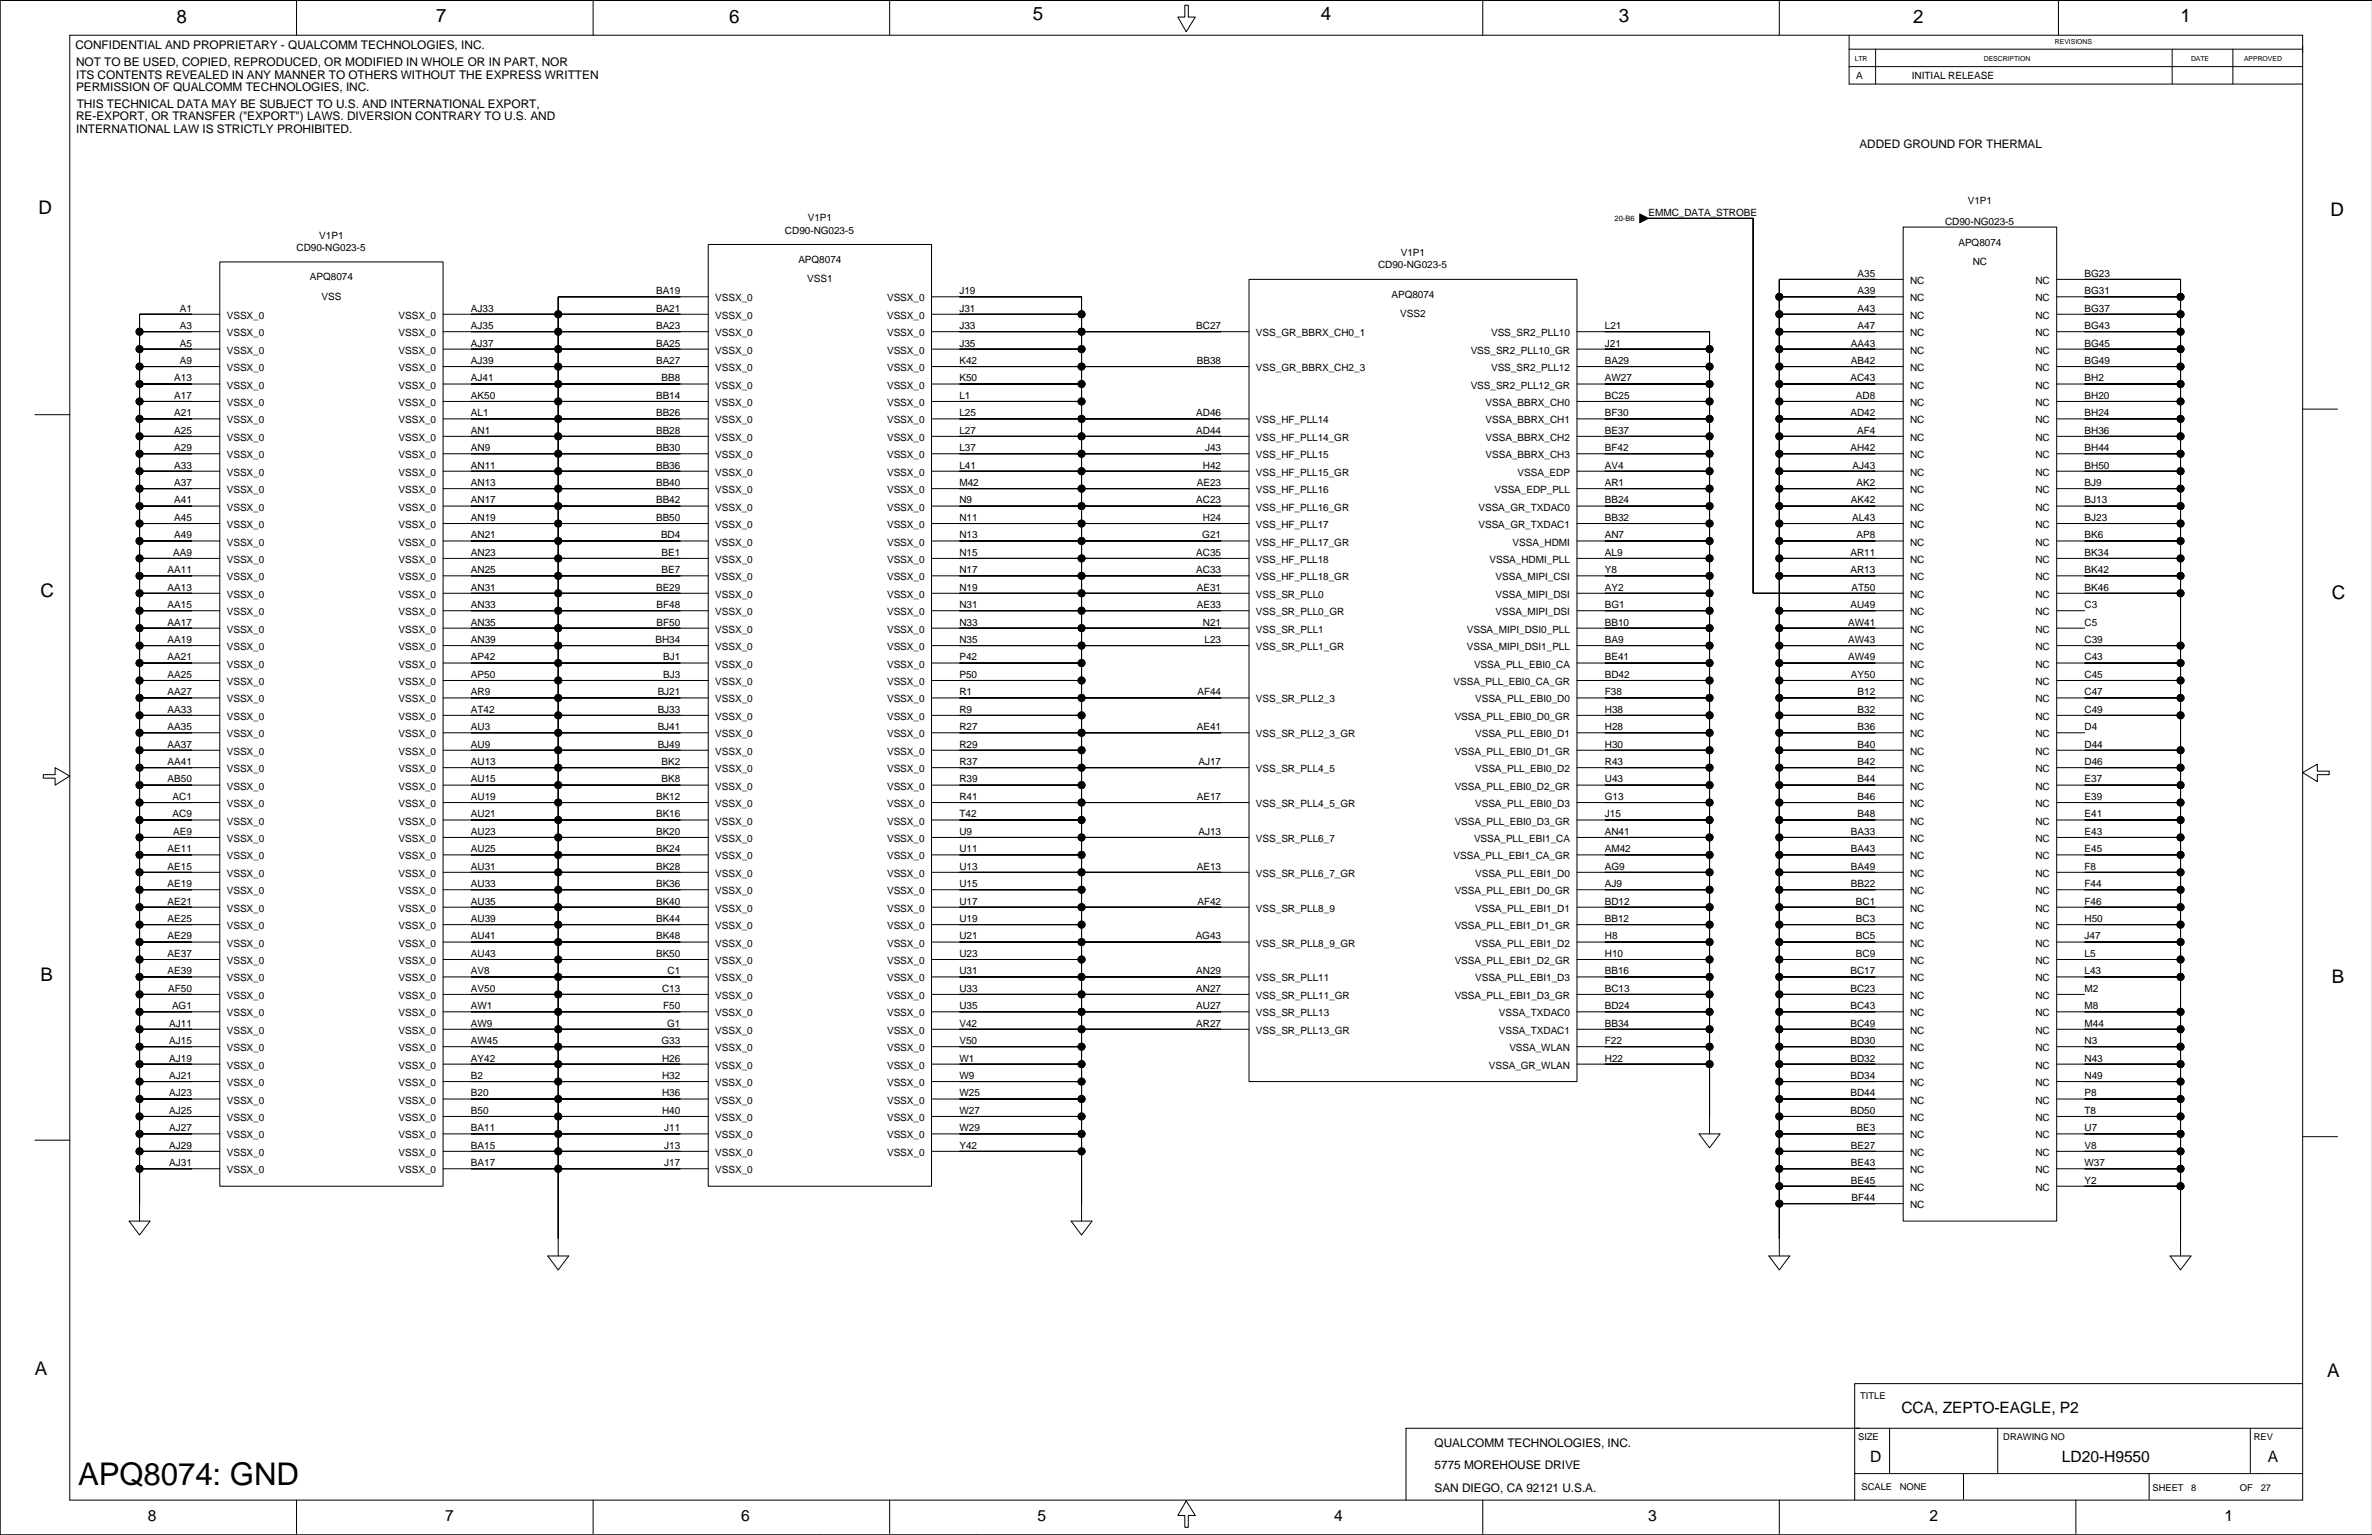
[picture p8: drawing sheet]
<svg xmlns="http://www.w3.org/2000/svg" width="863mm" height="559mm" viewBox="0 0 863 559" stroke-linecap="round" stroke-linejoin="round" font-family="sans-serif">
<defs><g id="words">
<text font-size="11.4" x="28.4" y="540.5">APQ8074: GND</text>
<g font-size="6.8">
<text x="64.2" y="8.2">8</text>
<text x="158.7" y="8">7</text>
<text x="265.4" y="8.2">6</text>
<text x="375.8" y="7.5">5</text>
<text x="480.7" y="7.5">4</text>
<text x="589.1" y="8">3</text>
<text x="696.3" y="8.2">2</text>
<text x="793.6" y="8">1</text>
<text x="14" y="77.8">D</text>
<text x="848.2" y="78.6">D</text>
<text x="14.7" y="217.5">C</text>
<text x="848.7" y="218.2">C</text>
<text x="14.7" y="357.1">B</text>
<text x="848.7" y="357.9">B</text>
<text x="12.7" y="500.6">A</text>
<text x="846.9" y="501.4">A</text>
</g>
<g font-size="5.7">
<text x="692" y="514.3">CCA, ZEPTO-EAGLE, P2</text>
<text x="680.6" y="532.1">D</text>
<text x="750.4" y="532.1">LD20-H9550</text>
<text x="825.3" y="532.1">A</text>
<text x="53.8" y="553.7">8</text>
<text x="162" y="553.7">7</text>
<text x="269.7" y="553.7">6</text>
<text x="377.6" y="553.7">5</text>
<text x="485.5" y="553.7">4</text>
<text x="599.8" y="553.7">3</text>
<text x="702.1" y="553.7">2</text>
<text x="809.6" y="553.7">1</text>
</g>
<g font-size="4.3">
<text x="27.4" y="18">CONFIDENTIAL AND PROPRIETARY - QUALCOMM TECHNOLOGIES, INC.</text>
<text x="27.7" y="28.6">ITS CONTENTS REVEALED IN ANY MANNER TO OTHERS WITHOUT THE EXPRESS WRITTEN</text>
<text x="27.7" y="24.1">NOT TO BE USED, COPIED, REPRODUCED, OR MODIFIED IN WHOLE OR IN PART, NOR</text>
<text x="27.7" y="33.2">PERMISSION OF QUALCOMM TECHNOLOGIES, INC.</text>
<text x="27.9" y="39.3">THIS TECHNICAL DATA MAY BE SUBJECT TO U.S. AND INTERNATIONAL EXPORT,</text>
<text x="27.7" y="43.9">RE-EXPORT, OR TRANSFER (&quot;EXPORT&quot;) LAWS. DIVERSION CONTRARY TO U.S. AND</text>
<text x="27.7" y="48.4">INTERNATIONAL LAW IS STRICTLY PROHIBITED.</text>
<text x="676.8" y="53.8">ADDED GROUND FOR THERMAL</text>
<text x="522.1" y="526.9">QUALCOMM TECHNOLOGIES, INC.</text>
<text x="522.1" y="534.7">5775 MOREHOUSE DRIVE</text>
<text x="522.1" y="543.1">SAN DIEGO, CA 92121 U.S.A.</text>
</g>
<g font-size="3.6">
<text x="675.5" y="28.8">A</text>
<text x="695.8" y="28.8">INITIAL RELEASE</text>
<text x="716.1" y="74.2">V1P1</text>
<text x="294" y="80.5">V1P1</text>
<text x="599.9" y="78.7">EMMC_DATA_STROBE</text>
<text x="707.9" y="81.8">CD90-NG023-5</text>
<text x="116.2" y="86.9">V1P1</text>
<text x="285.7" y="85">CD90-NG023-5</text>
<text x="712.7" y="89.4">APQ8074</text>
<text x="107.9" y="91.4">CD90-NG023-5</text>
<text x="290.5" y="95.7">APQ8074</text>
<text x="509.8" y="93.2">V1P1</text>
<text x="501.5" y="97.7">CD90-NG023-5</text>
<text x="676" y="100.7">A35</text>
<text x="718" y="96.4">NC</text>
<text x="758.7" y="100.7">BG23</text>
<text x="112.8" y="102.1">APQ8074</text>
<text x="238.8" y="107.1">BA19</text>
<text x="293.8" y="102.8">VSS1</text>
<text x="349.2" y="107.1">J19</text>
<text x="676" y="107.1">A39</text>
<text x="695.2" y="103.4">NC</text>
<text x="740.7" y="103.4">NC</text>
<text x="758.7" y="107.1">BG31</text>
<text x="65.4" y="113.4">A1</text>
<text x="117" y="109.1">VSS</text>
<text x="171.4" y="113.4">AJ33</text>
<text x="238.8" y="113.4">BA21</text>
<text x="260.3" y="109.7">VSSX_0</text>
<text x="322.8" y="109.7">VSSX_0</text>
<text x="349.2" y="113.4">J31</text>
<text x="506.4" y="108.4">APQ8074</text>
<text x="676" y="113.4">A43</text>
<text x="695.2" y="109.7">NC</text>
<text x="740.7" y="109.7">NC</text>
<text x="758.7" y="113.4">BG37</text>
<text x="65.4" y="119.8">A3</text>
<text x="82.5" y="116.1">VSSX_0</text>
<text x="145.1" y="116.1">VSSX_0</text>
<text x="171.4" y="119.8">AJ35</text>
<text x="238.8" y="119.8">BA23</text>
<text x="260.3" y="116.1">VSSX_0</text>
<text x="322.8" y="116.1">VSSX_0</text>
<text x="349.2" y="119.8">J33</text>
<text x="435.4" y="119.8">BC27</text>
<text x="509.6" y="115.5">VSS2</text>
<text x="584.1" y="119.8">L21</text>
<text x="676" y="119.8">A47</text>
<text x="695.2" y="116.1">NC</text>
<text x="740.7" y="116.1">NC</text>
<text x="758.7" y="119.8">BG43</text>
<text x="82.5" y="122.4">VSSX_0</text>
<text x="145.1" y="122.4">VSSX_0</text>
<text x="260.3" y="122.4">VSSX_0</text>
<text x="322.8" y="122.4">VSSX_0</text>
<text x="457.1" y="122.4">VSS_GR_BBRX_CH0_1</text>
<text x="542.7" y="122.4">VSS_SR2_PLL10</text>
<text x="695.2" y="122.4">NC</text>
<text x="740.7" y="122.4">NC</text>
<text x="65.4" y="126.1">A5</text>
<text x="82.5" y="128.8">VSSX_0</text>
<text x="145.1" y="128.8">VSSX_0</text>
<text x="171.4" y="126.1">AJ37</text>
<text x="238.8" y="126.1">BA25</text>
<text x="260.3" y="128.8">VSSX_0</text>
<text x="322.8" y="128.8">VSSX_0</text>
<text x="349.2" y="126.1">J35</text>
<text x="535.2" y="128.8">VSS_SR2_PLL10_GR</text>
<text x="584.1" y="126.1">J21</text>
<text x="673.6" y="126.1">AA43</text>
<text x="695.2" y="128.8">NC</text>
<text x="740.7" y="128.8">NC</text>
<text x="758.7" y="126.1">BG45</text>
<text x="65.4" y="132.5">A9</text>
<text x="82.5" y="135.1">VSSX_0</text>
<text x="145.1" y="135.1">VSSX_0</text>
<text x="171.4" y="132.5">AJ39</text>
<text x="238.8" y="132.5">BA27</text>
<text x="260.3" y="135.1">VSSX_0</text>
<text x="322.8" y="135.1">VSSX_0</text>
<text x="349.2" y="132.5">K42</text>
<text x="435.6" y="132.5">BB38</text>
<text x="457.1" y="135.1">VSS_GR_BBRX_CH2_3</text>
<text x="542.7" y="135.1">VSS_SR2_PLL12</text>
<text x="584.1" y="132.5">BA29</text>
<text x="673.6" y="132.5">AB42</text>
<text x="695.2" y="135.1">NC</text>
<text x="740.7" y="135.1">NC</text>
<text x="758.7" y="132.5">BG49</text>
<text x="63.4" y="138.8">A13</text>
<text x="82.5" y="141.5">VSSX_0</text>
<text x="145.1" y="141.5">VSSX_0</text>
<text x="171.4" y="138.8">AJ41</text>
<text x="240.8" y="138.8">BB8</text>
<text x="260.3" y="141.5">VSSX_0</text>
<text x="322.8" y="141.5">VSSX_0</text>
<text x="349.2" y="138.8">K50</text>
<text x="535.2" y="141.5">VSS_SR2_PLL12_GR</text>
<text x="584.1" y="138.8">AW27</text>
<text x="673.4" y="138.8">AC43</text>
<text x="695.2" y="141.5">NC</text>
<text x="740.7" y="141.5">NC</text>
<text x="758.7" y="138.8">BH2</text>
<text x="63.4" y="145.2">A17</text>
<text x="82.5" y="147.8">VSSX_0</text>
<text x="145.1" y="147.8">VSSX_0</text>
<text x="171.4" y="145.2">AK50</text>
<text x="238.8" y="145.2">BB14</text>
<text x="260.3" y="147.8">VSSX_0</text>
<text x="322.8" y="147.8">VSSX_0</text>
<text x="349.2" y="145.2">L1</text>
<text x="540.7" y="147.8">VSSA_BBRX_CH0</text>
<text x="584.1" y="145.2">BC25</text>
<text x="675.4" y="145.2">AD8</text>
<text x="695.2" y="147.8">NC</text>
<text x="740.7" y="147.8">NC</text>
<text x="758.7" y="145.2">BH20</text>
<text x="63.4" y="151.5">A21</text>
<text x="82.5" y="154.1">VSSX_0</text>
<text x="145.1" y="154.1">VSSX_0</text>
<text x="171.4" y="151.5">AL1</text>
<text x="238.8" y="151.5">BB26</text>
<text x="260.3" y="154.1">VSSX_0</text>
<text x="322.8" y="154.1">VSSX_0</text>
<text x="349.2" y="151.5">L25</text>
<text x="435.4" y="151.5">AD46</text>
<text x="457.1" y="154.1">VSS_HF_PLL14</text>
<text x="540.7" y="154.1">VSSA_BBRX_CH1</text>
<text x="584.1" y="151.5">BF30</text>
<text x="673.4" y="151.5">AD42</text>
<text x="695.2" y="154.1">NC</text>
<text x="740.7" y="154.1">NC</text>
<text x="758.7" y="151.5">BH24</text>
<text x="63.4" y="157.9">A25</text>
<text x="82.5" y="160.5">VSSX_0</text>
<text x="145.1" y="160.5">VSSX_0</text>
<text x="171.4" y="157.9">AN1</text>
<text x="238.8" y="157.9">BB28</text>
<text x="260.3" y="160.5">VSSX_0</text>
<text x="322.8" y="160.5">VSSX_0</text>
<text x="349.2" y="157.9">L27</text>
<text x="435.4" y="157.9">AD44</text>
<text x="457.1" y="160.5">VSS_HF_PLL14_GR</text>
<text x="540.7" y="160.5">VSSA_BBRX_CH2</text>
<text x="584.1" y="157.9">BE37</text>
<text x="675.9" y="157.9">AF4</text>
<text x="695.2" y="160.5">NC</text>
<text x="740.7" y="160.5">NC</text>
<text x="758.7" y="157.9">BH36</text>
<text x="63.4" y="164.2">A29</text>
<text x="82.5" y="166.8">VSSX_0</text>
<text x="145.1" y="166.8">VSSX_0</text>
<text x="171.4" y="164.2">AN9</text>
<text x="238.8" y="164.2">BB30</text>
<text x="260.3" y="166.8">VSSX_0</text>
<text x="322.8" y="166.8">VSSX_0</text>
<text x="349.2" y="164.2">L37</text>
<text x="438.6" y="164.2">J43</text>
<text x="457.1" y="166.8">VSS_HF_PLL15</text>
<text x="540.7" y="166.8">VSSA_BBRX_CH3</text>
<text x="584.1" y="164.2">BF42</text>
<text x="673.4" y="164.2">AH42</text>
<text x="695.2" y="166.8">NC</text>
<text x="740.7" y="166.8">NC</text>
<text x="758.7" y="164.2">BH44</text>
<text x="63.4" y="170.6">A33</text>
<text x="82.5" y="173.2">VSSX_0</text>
<text x="145.1" y="173.2">VSSX_0</text>
<text x="171.4" y="170.6">AN11</text>
<text x="238.8" y="170.6">BB36</text>
<text x="260.3" y="173.2">VSSX_0</text>
<text x="322.8" y="173.2">VSSX_0</text>
<text x="349.2" y="170.6">L41</text>
<text x="437.8" y="170.6">H42</text>
<text x="457.1" y="173.2">VSS_HF_PLL15_GR</text>
<text x="552.3" y="173.2">VSSA_EDP</text>
<text x="584.1" y="170.6">AV4</text>
<text x="674.2" y="170.6">AJ43</text>
<text x="695.2" y="173.2">NC</text>
<text x="740.7" y="173.2">NC</text>
<text x="758.7" y="170.6">BH50</text>
<text x="63.4" y="176.9">A37</text>
<text x="82.5" y="179.5">VSSX_0</text>
<text x="145.1" y="179.5">VSSX_0</text>
<text x="171.4" y="176.9">AN13</text>
<text x="238.8" y="176.9">BB40</text>
<text x="260.3" y="179.5">VSSX_0</text>
<text x="322.8" y="179.5">VSSX_0</text>
<text x="349.2" y="176.9">M42</text>
<text x="435.6" y="176.9">AE23</text>
<text x="457.1" y="179.5">VSS_HF_PLL16</text>
<text x="543.9" y="179.5">VSSA_EDP_PLL</text>
<text x="584.1" y="176.9">AR1</text>
<text x="675.6" y="176.9">AK2</text>
<text x="695.2" y="179.5">NC</text>
<text x="740.7" y="179.5">NC</text>
<text x="758.7" y="176.9">BJ9</text>
<text x="63.4" y="183.3">A41</text>
<text x="82.5" y="185.9">VSSX_0</text>
<text x="145.1" y="185.9">VSSX_0</text>
<text x="171.4" y="183.3">AN17</text>
<text x="238.8" y="183.3">BB42</text>
<text x="260.3" y="185.9">VSSX_0</text>
<text x="322.8" y="185.9">VSSX_0</text>
<text x="349.2" y="183.3">N9</text>
<text x="435.4" y="183.3">AC23</text>
<text x="457.1" y="185.9">VSS_HF_PLL16_GR</text>
<text x="538.1" y="185.9">VSSA_GR_TXDAC0</text>
<text x="584.1" y="183.3">BB24</text>
<text x="673.6" y="183.3">AK42</text>
<text x="695.2" y="185.9">NC</text>
<text x="740.7" y="185.9">NC</text>
<text x="758.7" y="183.3">BJ13</text>
<text x="63.4" y="189.6">A45</text>
<text x="171.4" y="189.6">AN19</text>
<text x="238.8" y="189.6">BB50</text>
<text x="349.2" y="189.6">N11</text>
<text x="437.8" y="189.6">H24</text>
<text x="584.1" y="189.6">BB32</text>
<text x="674" y="189.6">AL43</text>
<text x="758.7" y="189.6">BJ23</text>
<text x="63.4" y="196">A49</text>
<text x="82.5" y="192.2">VSSX_0</text>
<text x="145.1" y="192.2">VSSX_0</text>
<text x="171.4" y="196">AN21</text>
<text x="240.6" y="196">BD4</text>
<text x="260.3" y="192.2">VSSX_0</text>
<text x="322.8" y="192.2">VSSX_0</text>
<text x="349.2" y="196">N13</text>
<text x="437.6" y="196">G21</text>
<text x="457.1" y="192.2">VSS_HF_PLL17</text>
<text x="538.1" y="192.2">VSSA_GR_TXDAC1</text>
<text x="584.1" y="196">AN7</text>
<text x="675.6" y="196">AP8</text>
<text x="695.2" y="192.2">NC</text>
<text x="740.7" y="192.2">NC</text>
<text x="758.7" y="196">BK6</text>
<text x="63" y="202.3">AA9</text>
<text x="82.5" y="198.6">VSSX_0</text>
<text x="145.1" y="198.6">VSSX_0</text>
<text x="171.4" y="202.3">AN23</text>
<text x="240.8" y="202.3">BE1</text>
<text x="260.3" y="198.6">VSSX_0</text>
<text x="322.8" y="198.6">VSSX_0</text>
<text x="349.2" y="202.3">N15</text>
<text x="435.4" y="202.3">AC35</text>
<text x="457.1" y="198.6">VSS_HF_PLL17_GR</text>
<text x="550.5" y="198.6">VSSA_HDMI</text>
<text x="584.1" y="202.3">AL9</text>
<text x="673.4" y="202.3">AR11</text>
<text x="695.2" y="198.6">NC</text>
<text x="740.7" y="198.6">NC</text>
<text x="758.7" y="202.3">BK34</text>
<text x="61" y="208.7">AA11</text>
<text x="82.5" y="204.9">VSSX_0</text>
<text x="145.1" y="204.9">VSSX_0</text>
<text x="171.4" y="208.7">AN25</text>
<text x="240.8" y="208.7">BE7</text>
<text x="260.3" y="204.9">VSSX_0</text>
<text x="322.8" y="204.9">VSSX_0</text>
<text x="349.2" y="208.7">N17</text>
<text x="435.4" y="208.7">AC33</text>
<text x="457.1" y="204.9">VSS_HF_PLL18</text>
<text x="542.1" y="204.9">VSSA_HDMI_PLL</text>
<text x="584.1" y="208.7">Y8</text>
<text x="673.4" y="208.7">AR13</text>
<text x="695.2" y="204.9">NC</text>
<text x="740.7" y="204.9">NC</text>
<text x="758.7" y="208.7">BK42</text>
<text x="61" y="215">AA13</text>
<text x="82.5" y="211.3">VSSX_0</text>
<text x="145.1" y="211.3">VSSX_0</text>
<text x="171.4" y="215">AN31</text>
<text x="238.8" y="215">BE29</text>
<text x="260.3" y="211.3">VSSX_0</text>
<text x="322.8" y="211.3">VSSX_0</text>
<text x="349.2" y="215">N19</text>
<text x="435.6" y="215">AE31</text>
<text x="457.1" y="211.3">VSS_HF_PLL18_GR</text>
<text x="544.3" y="211.3">VSSA_MIPI_CSI</text>
<text x="584.1" y="215">AY2</text>
<text x="673.8" y="215">AT50</text>
<text x="695.2" y="211.3">NC</text>
<text x="740.7" y="211.3">NC</text>
<text x="758.7" y="215">BK46</text>
<text x="61" y="221.4">AA15</text>
<text x="82.5" y="217.6">VSSX_0</text>
<text x="145.1" y="217.6">VSSX_0</text>
<text x="171.4" y="221.4">AN33</text>
<text x="239" y="221.4">BF48</text>
<text x="260.3" y="217.6">VSSX_0</text>
<text x="322.8" y="217.6">VSSX_0</text>
<text x="349.2" y="221.4">N31</text>
<text x="435.6" y="221.4">AE33</text>
<text x="457.1" y="217.6">VSS_SR_PLL0</text>
<text x="544.3" y="217.6">VSSA_MIPI_DSI</text>
<text x="584.1" y="221.4">BG1</text>
<text x="673.4" y="221.4">AU49</text>
<text x="695.2" y="217.6">NC</text>
<text x="740.7" y="217.6">NC</text>
<text x="758.7" y="221.4">C3</text>
<text x="61" y="227.7">AA17</text>
<text x="82.5" y="224">VSSX_0</text>
<text x="145.1" y="224">VSSX_0</text>
<text x="171.4" y="227.7">AN35</text>
<text x="239" y="227.7">BF50</text>
<text x="260.3" y="224">VSSX_0</text>
<text x="322.8" y="224">VSSX_0</text>
<text x="349.2" y="227.7">N33</text>
<text x="437.8" y="227.7">N21</text>
<text x="457.1" y="224">VSS_SR_PLL0_GR</text>
<text x="544.3" y="224">VSSA_MIPI_DSI</text>
<text x="584.1" y="227.7">BB10</text>
<text x="672.6" y="227.7">AW41</text>
<text x="695.2" y="224">NC</text>
<text x="740.7" y="224">NC</text>
<text x="758.7" y="227.7">C5</text>
<text x="82.5" y="230.3">VSSX_0</text>
<text x="145.1" y="230.3">VSSX_0</text>
<text x="260.3" y="230.3">VSSX_0</text>
<text x="322.8" y="230.3">VSSX_0</text>
<text x="457.1" y="230.3">VSS_SR_PLL1</text>
<text x="533.8" y="230.3">VSSA_MIPI_DSI0_PLL</text>
<text x="695.2" y="230.3">NC</text>
<text x="740.7" y="230.3">NC</text>
<text x="61" y="234.1">AA19</text>
<text x="82.5" y="236.7">VSSX_0</text>
<text x="145.1" y="236.7">VSSX_0</text>
<text x="171.4" y="234.1">AN39</text>
<text x="238.6" y="234.1">BH34</text>
<text x="260.3" y="236.7">VSSX_0</text>
<text x="322.8" y="236.7">VSSX_0</text>
<text x="349.2" y="234.1">N35</text>
<text x="438.4" y="234.1">L23</text>
<text x="457.1" y="236.7">VSS_SR_PLL1_GR</text>
<text x="533.8" y="236.7">VSSA_MIPI_DSI1_PLL</text>
<text x="584.1" y="234.1">BA9</text>
<text x="672.6" y="234.1">AW43</text>
<text x="695.2" y="236.7">NC</text>
<text x="740.7" y="236.7">NC</text>
<text x="758.7" y="234.1">C39</text>
<text x="61" y="240.4">AA21</text>
<text x="82.5" y="243">VSSX_0</text>
<text x="145.1" y="243">VSSX_0</text>
<text x="171.4" y="240.4">AP42</text>
<text x="241.4" y="240.4">BJ1</text>
<text x="260.3" y="243">VSSX_0</text>
<text x="322.8" y="243">VSSX_0</text>
<text x="349.2" y="240.4">P42</text>
<text x="536.4" y="243">VSSA_PLL_EBI0_CA</text>
<text x="584.1" y="240.4">BE41</text>
<text x="672.6" y="240.4">AW49</text>
<text x="695.2" y="243">NC</text>
<text x="740.7" y="243">NC</text>
<text x="758.7" y="240.4">C43</text>
<text x="61" y="246.8">AA25</text>
<text x="82.5" y="249.4">VSSX_0</text>
<text x="145.1" y="249.4">VSSX_0</text>
<text x="171.4" y="246.8">AP50</text>
<text x="241.4" y="246.8">BJ3</text>
<text x="260.3" y="249.4">VSSX_0</text>
<text x="322.8" y="249.4">VSSX_0</text>
<text x="349.2" y="246.8">P50</text>
<text x="529" y="249.4">VSSA_PLL_EBI0_CA_GR</text>
<text x="584.1" y="246.8">BD42</text>
<text x="673.6" y="246.8">AY50</text>
<text x="695.2" y="249.4">NC</text>
<text x="740.7" y="249.4">NC</text>
<text x="758.7" y="246.8">C45</text>
<text x="61" y="253.1">AA27</text>
<text x="82.5" y="255.7">VSSX_0</text>
<text x="145.1" y="255.7">VSSX_0</text>
<text x="171.4" y="253.1">AR9</text>
<text x="239.4" y="253.1">BJ21</text>
<text x="260.3" y="255.7">VSSX_0</text>
<text x="322.8" y="255.7">VSSX_0</text>
<text x="349.2" y="253.1">R1</text>
<text x="435.8" y="253.1">AF44</text>
<text x="457.1" y="255.7">VSS_SR_PLL2_3</text>
<text x="536.8" y="255.7">VSSA_PLL_EBI0_D0</text>
<text x="584.1" y="253.1">F38</text>
<text x="676" y="253.1">B12</text>
<text x="695.2" y="255.7">NC</text>
<text x="740.7" y="255.7">NC</text>
<text x="758.7" y="253.1">C47</text>
<text x="61" y="259.5">AA33</text>
<text x="82.5" y="262.1">VSSX_0</text>
<text x="145.1" y="262.1">VSSX_0</text>
<text x="171.4" y="259.5">AT42</text>
<text x="239.4" y="259.5">BJ33</text>
<text x="260.3" y="262.1">VSSX_0</text>
<text x="322.8" y="262.1">VSSX_0</text>
<text x="349.2" y="259.5">R9</text>
<text x="529.4" y="262.1">VSSA_PLL_EBI0_D0_GR</text>
<text x="584.1" y="259.5">H38</text>
<text x="676" y="259.5">B32</text>
<text x="695.2" y="262.1">NC</text>
<text x="740.7" y="262.1">NC</text>
<text x="758.7" y="259.5">C49</text>
<text x="61" y="265.8">AA35</text>
<text x="82.5" y="268.4">VSSX_0</text>
<text x="145.1" y="268.4">VSSX_0</text>
<text x="171.4" y="265.8">AU3</text>
<text x="239.4" y="265.8">BJ41</text>
<text x="260.3" y="268.4">VSSX_0</text>
<text x="322.8" y="268.4">VSSX_0</text>
<text x="349.2" y="265.8">R27</text>
<text x="435.6" y="265.8">AE41</text>
<text x="457.1" y="268.4">VSS_SR_PLL2_3_GR</text>
<text x="536.8" y="268.4">VSSA_PLL_EBI0_D1</text>
<text x="584.1" y="265.8">H28</text>
<text x="676" y="265.8">B36</text>
<text x="695.2" y="268.4">NC</text>
<text x="740.7" y="268.4">NC</text>
<text x="758.7" y="265.8">D4</text>
<text x="61" y="272.2">AA37</text>
<text x="82.5" y="274.8">VSSX_0</text>
<text x="145.1" y="274.8">VSSX_0</text>
<text x="171.4" y="272.2">AU9</text>
<text x="239.4" y="272.2">BJ49</text>
<text x="260.3" y="274.8">VSSX_0</text>
<text x="322.8" y="274.8">VSSX_0</text>
<text x="349.2" y="272.2">R29</text>
<text x="529.4" y="274.8">VSSA_PLL_EBI0_D1_GR</text>
<text x="584.1" y="272.2">H30</text>
<text x="676" y="272.2">B40</text>
<text x="695.2" y="274.8">NC</text>
<text x="740.7" y="274.8">NC</text>
<text x="758.7" y="272.2">D44</text>
<text x="61" y="278.5">AA41</text>
<text x="82.5" y="281.1">VSSX_0</text>
<text x="145.1" y="281.1">VSSX_0</text>
<text x="171.4" y="278.5">AU13</text>
<text x="240.8" y="278.5">BK2</text>
<text x="260.3" y="281.1">VSSX_0</text>
<text x="322.8" y="281.1">VSSX_0</text>
<text x="349.2" y="278.5">R37</text>
<text x="436.2" y="278.5">AJ17</text>
<text x="457.1" y="281.1">VSS_SR_PLL4_5</text>
<text x="536.8" y="281.1">VSSA_PLL_EBI0_D2</text>
<text x="584.1" y="278.5">R43</text>
<text x="676" y="278.5">B42</text>
<text x="695.2" y="281.1">NC</text>
<text x="740.7" y="281.1">NC</text>
<text x="758.7" y="278.5">D46</text>
<text x="61" y="284.9">AB50</text>
<text x="82.5" y="287.5">VSSX_0</text>
<text x="145.1" y="287.5">VSSX_0</text>
<text x="171.4" y="284.9">AU15</text>
<text x="240.8" y="284.9">BK8</text>
<text x="260.3" y="287.5">VSSX_0</text>
<text x="322.8" y="287.5">VSSX_0</text>
<text x="349.2" y="284.9">R39</text>
<text x="529.4" y="287.5">VSSA_PLL_EBI0_D2_GR</text>
<text x="584.1" y="284.9">U43</text>
<text x="676" y="284.9">B44</text>
<text x="695.2" y="287.5">NC</text>
<text x="740.7" y="287.5">NC</text>
<text x="758.7" y="284.9">E37</text>
<text x="62.8" y="291.2">AC1</text>
<text x="82.5" y="293.8">VSSX_0</text>
<text x="145.1" y="293.8">VSSX_0</text>
<text x="171.4" y="291.2">AU19</text>
<text x="238.8" y="291.2">BK12</text>
<text x="260.3" y="293.8">VSSX_0</text>
<text x="322.8" y="293.8">VSSX_0</text>
<text x="349.2" y="291.2">R41</text>
<text x="435.6" y="291.2">AE17</text>
<text x="457.1" y="293.8">VSS_SR_PLL4_5_GR</text>
<text x="536.8" y="293.8">VSSA_PLL_EBI0_D3</text>
<text x="584.1" y="291.2">G13</text>
<text x="676" y="291.2">B46</text>
<text x="695.2" y="293.8">NC</text>
<text x="740.7" y="293.8">NC</text>
<text x="758.7" y="291.2">E39</text>
<text x="62.8" y="297.6">AC9</text>
<text x="171.4" y="297.6">AU21</text>
<text x="238.8" y="297.6">BK16</text>
<text x="349.2" y="297.6">T42</text>
<text x="584.1" y="297.6">J15</text>
<text x="676" y="297.6">B48</text>
<text x="758.7" y="297.6">E41</text>
<text x="63" y="303.9">AE9</text>
<text x="82.5" y="300.2">VSSX_0</text>
<text x="145.1" y="300.2">VSSX_0</text>
<text x="171.4" y="303.9">AU23</text>
<text x="238.8" y="303.9">BK20</text>
<text x="260.3" y="300.2">VSSX_0</text>
<text x="322.8" y="300.2">VSSX_0</text>
<text x="349.2" y="303.9">U9</text>
<text x="436.2" y="303.9">AJ13</text>
<text x="529.4" y="300.2">VSSA_PLL_EBI0_D3_GR</text>
<text x="584.1" y="303.9">AN41</text>
<text x="673.6" y="303.9">BA33</text>
<text x="695.2" y="300.2">NC</text>
<text x="740.7" y="300.2">NC</text>
<text x="758.7" y="303.9">E43</text>
<text x="61" y="310.2">AE11</text>
<text x="82.5" y="306.5">VSSX_0</text>
<text x="145.1" y="306.5">VSSX_0</text>
<text x="171.4" y="310.2">AU25</text>
<text x="238.8" y="310.2">BK24</text>
<text x="260.3" y="306.5">VSSX_0</text>
<text x="322.8" y="306.5">VSSX_0</text>
<text x="349.2" y="310.2">U11</text>
<text x="457.1" y="306.5">VSS_SR_PLL6_7</text>
<text x="536.4" y="306.5">VSSA_PLL_EBI1_CA</text>
<text x="584.1" y="310.2">AM42</text>
<text x="673.6" y="310.2">BA43</text>
<text x="695.2" y="306.5">NC</text>
<text x="740.7" y="306.5">NC</text>
<text x="758.7" y="310.2">E45</text>
<text x="61" y="316.6">AE15</text>
<text x="82.5" y="312.9">VSSX_0</text>
<text x="145.1" y="312.9">VSSX_0</text>
<text x="171.4" y="316.6">AU31</text>
<text x="238.8" y="316.6">BK28</text>
<text x="260.3" y="312.9">VSSX_0</text>
<text x="322.8" y="312.9">VSSX_0</text>
<text x="349.2" y="316.6">U13</text>
<text x="435.6" y="316.6">AE13</text>
<text x="529" y="312.9">VSSA_PLL_EBI1_CA_GR</text>
<text x="584.1" y="316.6">AG9</text>
<text x="673.6" y="316.6">BA49</text>
<text x="695.2" y="312.9">NC</text>
<text x="740.7" y="312.9">NC</text>
<text x="758.7" y="316.6">F8</text>
<text x="61" y="322.9">AE19</text>
<text x="82.5" y="319.2">VSSX_0</text>
<text x="145.1" y="319.2">VSSX_0</text>
<text x="171.4" y="322.9">AU33</text>
<text x="238.8" y="322.9">BK36</text>
<text x="260.3" y="319.2">VSSX_0</text>
<text x="322.8" y="319.2">VSSX_0</text>
<text x="349.2" y="322.9">U15</text>
<text x="457.1" y="319.2">VSS_SR_PLL6_7_GR</text>
<text x="536.8" y="319.2">VSSA_PLL_EBI1_D0</text>
<text x="584.1" y="322.9">AJ9</text>
<text x="673.6" y="322.9">BB22</text>
<text x="695.2" y="319.2">NC</text>
<text x="740.7" y="319.2">NC</text>
<text x="758.7" y="322.9">F44</text>
<text x="61" y="329.3">AE21</text>
<text x="82.5" y="325.6">VSSX_0</text>
<text x="145.1" y="325.6">VSSX_0</text>
<text x="171.4" y="329.3">AU35</text>
<text x="238.8" y="329.3">BK40</text>
<text x="260.3" y="325.6">VSSX_0</text>
<text x="322.8" y="325.6">VSSX_0</text>
<text x="349.2" y="329.3">U17</text>
<text x="435.8" y="329.3">AF42</text>
<text x="529.4" y="325.6">VSSA_PLL_EBI1_D0_GR</text>
<text x="584.1" y="329.3">BD12</text>
<text x="675.4" y="329.3">BC1</text>
<text x="695.2" y="325.6">NC</text>
<text x="740.7" y="325.6">NC</text>
<text x="758.7" y="329.3">F46</text>
<text x="61" y="335.6">AE25</text>
<text x="82.5" y="331.9">VSSX_0</text>
<text x="145.1" y="331.9">VSSX_0</text>
<text x="171.4" y="335.6">AU39</text>
<text x="238.8" y="335.6">BK44</text>
<text x="260.3" y="331.9">VSSX_0</text>
<text x="322.8" y="331.9">VSSX_0</text>
<text x="349.2" y="335.6">U19</text>
<text x="457.1" y="331.9">VSS_SR_PLL8_9</text>
<text x="536.8" y="331.9">VSSA_PLL_EBI1_D1</text>
<text x="584.1" y="335.6">BB12</text>
<text x="675.4" y="335.6">BC3</text>
<text x="695.2" y="331.9">NC</text>
<text x="740.7" y="331.9">NC</text>
<text x="758.7" y="335.6">H50</text>
<text x="61" y="342">AE29</text>
<text x="82.5" y="338.3">VSSX_0</text>
<text x="145.1" y="338.3">VSSX_0</text>
<text x="171.4" y="342">AU41</text>
<text x="238.8" y="342">BK48</text>
<text x="260.3" y="338.3">VSSX_0</text>
<text x="322.8" y="338.3">VSSX_0</text>
<text x="349.2" y="342">U21</text>
<text x="435.2" y="342">AG43</text>
<text x="529.4" y="338.3">VSSA_PLL_EBI1_D1_GR</text>
<text x="584.1" y="342">H8</text>
<text x="675.4" y="342">BC5</text>
<text x="695.2" y="338.3">NC</text>
<text x="740.7" y="338.3">NC</text>
<text x="758.7" y="342">J47</text>
<text x="82.5" y="344.6">VSSX_0</text>
<text x="145.1" y="344.6">VSSX_0</text>
<text x="260.3" y="344.6">VSSX_0</text>
<text x="322.8" y="344.6">VSSX_0</text>
<text x="457.1" y="344.6">VSS_SR_PLL8_9_GR</text>
<text x="536.8" y="344.6">VSSA_PLL_EBI1_D2</text>
<text x="695.2" y="344.6">NC</text>
<text x="740.7" y="344.6">NC</text>
<text x="61" y="348.3">AE37</text>
<text x="82.5" y="351">VSSX_0</text>
<text x="145.1" y="351">VSSX_0</text>
<text x="171.4" y="348.3">AU43</text>
<text x="238.8" y="348.3">BK50</text>
<text x="260.3" y="351">VSSX_0</text>
<text x="322.8" y="351">VSSX_0</text>
<text x="349.2" y="348.3">U23</text>
<text x="529.4" y="351">VSSA_PLL_EBI1_D2_GR</text>
<text x="584.1" y="348.3">H10</text>
<text x="675.4" y="348.3">BC9</text>
<text x="695.2" y="351">NC</text>
<text x="740.7" y="351">NC</text>
<text x="758.7" y="348.3">L5</text>
<text x="61" y="354.7">AE39</text>
<text x="82.5" y="357.3">VSSX_0</text>
<text x="145.1" y="357.3">VSSX_0</text>
<text x="171.4" y="354.7">AV8</text>
<text x="243" y="354.7">C1</text>
<text x="260.3" y="357.3">VSSX_0</text>
<text x="322.8" y="357.3">VSSX_0</text>
<text x="349.2" y="354.7">U31</text>
<text x="435.4" y="354.7">AN29</text>
<text x="457.1" y="357.3">VSS_SR_PLL11</text>
<text x="536.8" y="357.3">VSSA_PLL_EBI1_D3</text>
<text x="584.1" y="354.7">BB16</text>
<text x="673.4" y="354.7">BC17</text>
<text x="695.2" y="357.3">NC</text>
<text x="740.7" y="357.3">NC</text>
<text x="758.7" y="354.7">L43</text>
<text x="61.2" y="361">AF50</text>
<text x="82.5" y="363.7">VSSX_0</text>
<text x="145.1" y="363.7">VSSX_0</text>
<text x="171.4" y="361">AV50</text>
<text x="241" y="361">C13</text>
<text x="260.3" y="363.7">VSSX_0</text>
<text x="322.8" y="363.7">VSSX_0</text>
<text x="349.2" y="361">U33</text>
<text x="435.4" y="361">AN27</text>
<text x="457.1" y="363.7">VSS_SR_PLL11_GR</text>
<text x="529.4" y="363.7">VSSA_PLL_EBI1_D3_GR</text>
<text x="584.1" y="361">BC13</text>
<text x="673.4" y="361">BC23</text>
<text x="695.2" y="363.7">NC</text>
<text x="740.7" y="363.7">NC</text>
<text x="758.7" y="361">M2</text>
<text x="62.6" y="367.4">AG1</text>
<text x="82.5" y="370">VSSX_0</text>
<text x="145.1" y="370">VSSX_0</text>
<text x="171.4" y="367.4">AW1</text>
<text x="241.4" y="367.4">F50</text>
<text x="260.3" y="370">VSSX_0</text>
<text x="322.8" y="370">VSSX_0</text>
<text x="349.2" y="367.4">U35</text>
<text x="435.4" y="367.4">AU27</text>
<text x="457.1" y="370">VSS_SR_PLL13</text>
<text x="545.5" y="370">VSSA_TXDAC0</text>
<text x="584.1" y="367.4">BD24</text>
<text x="673.4" y="367.4">BC43</text>
<text x="695.2" y="370">NC</text>
<text x="740.7" y="370">NC</text>
<text x="758.7" y="367.4">M8</text>
<text x="61.6" y="373.7">AJ11</text>
<text x="82.5" y="376.3">VSSX_0</text>
<text x="145.1" y="376.3">VSSX_0</text>
<text x="171.4" y="373.7">AW9</text>
<text x="242.8" y="373.7">G1</text>
<text x="260.3" y="376.3">VSSX_0</text>
<text x="322.8" y="376.3">VSSX_0</text>
<text x="349.2" y="373.7">V42</text>
<text x="435.4" y="373.7">AR27</text>
<text x="457.1" y="376.3">VSS_SR_PLL13_GR</text>
<text x="545.5" y="376.3">VSSA_TXDAC1</text>
<text x="584.1" y="373.7">BB34</text>
<text x="673.4" y="373.7">BC49</text>
<text x="695.2" y="376.3">NC</text>
<text x="740.7" y="376.3">NC</text>
<text x="758.7" y="373.7">M44</text>
<text x="61.6" y="380.1">AJ15</text>
<text x="82.5" y="382.7">VSSX_0</text>
<text x="145.1" y="382.7">VSSX_0</text>
<text x="171.4" y="380.1">AW45</text>
<text x="240.8" y="380.1">G33</text>
<text x="260.3" y="382.7">VSSX_0</text>
<text x="322.8" y="382.7">VSSX_0</text>
<text x="349.2" y="380.1">V50</text>
<text x="549.3" y="382.7">VSSA_WLAN</text>
<text x="584.1" y="380.1">F22</text>
<text x="673.4" y="380.1">BD30</text>
<text x="695.2" y="382.7">NC</text>
<text x="740.7" y="382.7">NC</text>
<text x="758.7" y="380.1">N3</text>
<text x="61.6" y="386.4">AJ19</text>
<text x="82.5" y="389">VSSX_0</text>
<text x="145.1" y="389">VSSX_0</text>
<text x="171.4" y="386.4">AY42</text>
<text x="241" y="386.4">H26</text>
<text x="260.3" y="389">VSSX_0</text>
<text x="322.8" y="389">VSSX_0</text>
<text x="349.2" y="386.4">W1</text>
<text x="541.9" y="389">VSSA_GR_WLAN</text>
<text x="584.1" y="386.4">H22</text>
<text x="673.4" y="386.4">BD32</text>
<text x="695.2" y="389">NC</text>
<text x="740.7" y="389">NC</text>
<text x="758.7" y="386.4">N43</text>
<text x="61.6" y="392.8">AJ21</text>
<text x="82.5" y="395.4">VSSX_0</text>
<text x="145.1" y="395.4">VSSX_0</text>
<text x="171.4" y="392.8">B2</text>
<text x="241" y="392.8">H32</text>
<text x="260.3" y="395.4">VSSX_0</text>
<text x="322.8" y="395.4">VSSX_0</text>
<text x="349.2" y="392.8">W9</text>
<text x="673.4" y="392.8">BD34</text>
<text x="695.2" y="395.4">NC</text>
<text x="740.7" y="395.4">NC</text>
<text x="758.7" y="392.8">N49</text>
<text x="61.6" y="399.1">AJ23</text>
<text x="82.5" y="401.7">VSSX_0</text>
<text x="145.1" y="401.7">VSSX_0</text>
<text x="171.4" y="399.1">B20</text>
<text x="241" y="399.1">H36</text>
<text x="260.3" y="401.7">VSSX_0</text>
<text x="322.8" y="401.7">VSSX_0</text>
<text x="349.2" y="399.1">W25</text>
<text x="673.4" y="399.1">BD44</text>
<text x="695.2" y="401.7">NC</text>
<text x="740.7" y="401.7">NC</text>
<text x="758.7" y="399.1">P8</text>
<text x="61.6" y="405.5">AJ25</text>
<text x="171.4" y="405.5">B50</text>
<text x="241" y="405.5">H40</text>
<text x="349.2" y="405.5">W27</text>
<text x="673.4" y="405.5">BD50</text>
<text x="758.7" y="405.5">T8</text>
<text x="61.6" y="411.8">AJ27</text>
<text x="82.5" y="408.1">VSSX_0</text>
<text x="145.1" y="408.1">VSSX_0</text>
<text x="171.4" y="411.8">BA11</text>
<text x="241.8" y="411.8">J11</text>
<text x="260.3" y="408.1">VSSX_0</text>
<text x="322.8" y="408.1">VSSX_0</text>
<text x="349.2" y="411.8">W29</text>
<text x="675.6" y="411.8">BE3</text>
<text x="695.2" y="408.1">NC</text>
<text x="740.7" y="408.1">NC</text>
<text x="758.7" y="411.8">U7</text>
<text x="61.6" y="418.2">AJ29</text>
<text x="82.5" y="414.4">VSSX_0</text>
<text x="145.1" y="414.4">VSSX_0</text>
<text x="171.4" y="418.2">BA15</text>
<text x="241.8" y="418.2">J13</text>
<text x="260.3" y="414.4">VSSX_0</text>
<text x="322.8" y="414.4">VSSX_0</text>
<text x="349.2" y="418.2">Y42</text>
<text x="673.6" y="418.2">BE27</text>
<text x="695.2" y="414.4">NC</text>
<text x="740.7" y="414.4">NC</text>
<text x="758.7" y="418.2">V8</text>
<text x="61.6" y="424.5">AJ31</text>
<text x="82.5" y="420.8">VSSX_0</text>
<text x="145.1" y="420.8">VSSX_0</text>
<text x="171.4" y="424.5">BA17</text>
<text x="241.8" y="424.5">J17</text>
<text x="260.3" y="420.8">VSSX_0</text>
<text x="322.8" y="420.8">VSSX_0</text>
<text x="673.6" y="424.5">BE43</text>
<text x="695.2" y="420.8">NC</text>
<text x="740.7" y="420.8">NC</text>
<text x="758.7" y="424.5">W37</text>
<text x="82.5" y="427.1">VSSX_0</text>
<text x="145.1" y="427.1">VSSX_0</text>
<text x="260.3" y="427.1">VSSX_0</text>
<text x="673.6" y="430.9">BE45</text>
<text x="695.2" y="427.1">NC</text>
<text x="740.7" y="427.1">NC</text>
<text x="758.7" y="430.9">Y2</text>
<text x="673.8" y="437.2">BF44</text>
<text x="695.2" y="433.5">NC</text>
<text x="740.7" y="433.5">NC</text>
<text x="695.2" y="439.8">NC</text>
</g>
<g font-size="3.4">
<text x="677" y="509.3">TITLE</text>
<text x="676.2" y="524.3">SIZE</text>
<text x="729.1" y="524.3">DRAWING NO</text>
<text x="820.2" y="524.3">REV</text>
<text x="677.5" y="542.6">SCALE</text>
<text x="691.4" y="542.6">NONE</text>
<text x="783.4" y="542.8">SHEET</text>
<text x="797.4" y="542.8">8</text>
<text x="815.2" y="542.8">OF</text>
<text x="822.8" y="542.8">27</text>
</g>
<text font-size="2.7" x="587.6" y="80.3">20-B6</text>
<g font-size="2.5">
<text x="747.9" y="16.1">REVISIONS</text>
<text x="675" y="22.2">LTR</text>
<text x="722" y="22.2">DESCRIPTION</text>
<text x="797.4" y="22.2">DATE</text>
<text x="816.7" y="22.2">APPROVED</text>
</g>
</g></defs>
<g fill="none" stroke="#000" stroke-width=".36">
<path d="M0 .1h863.3h-863.3v558.7zM25.4 12.8h812.6v533.3h-812.6zM107.9 .1v12.7M215.9 .1v12.7M323.8 .1v12.7M431.2 1.9h1.3v4.3h2.5l-3.3 5.4-3-5.4h2.5zM539.6 .1v12.7M647.6 .1v12.7M672.9 12.8v17.8h165.1M672.9 17.9h165.1M682.6 17.9v12.7M749.1 .1v12.7"/>
<path d="M790.5 17.9v12.7M812.6 17.9v12.7M672.9 24.3h165.1M599.9 79.5h.1M599.9 79.5h38.1v136.5h54.6M80 95.4h81.3v336.4h-81.3zM257.8 89h81.2v342.8h-81.2zM692.6 82.7h55.9v361.8h-55.9zM80 114.4h-29.2v330.1M161.3 114.4h96.5M203.2 114.4h.1M257.8 108.1h-54.6v349.1"/>
<path d="M339 108.1h54.6v336.4M339 114.4h54.6M454.6 101.7h119.3v292h-119.3zM647.6 108.1h45M647.6 114.4h45M692.6 101.7h-45v355.5M748.5 101.7h45.1v355.5M748.5 108.1h45.1M748.5 114.4h45.1M50.8 120.7h29.2M50.8 127.1h29.2M50.8 133.4h29.2"/>
<path d="M50.8 139.8h29.2M161.3 120.7h96.5M161.3 127.1h96.5M161.3 133.4h96.5M161.3 139.8h96.5M203.2 120.7h.1M203.2 127.1h.1M203.2 133.4h.1M203.2 139.8h.1M339 120.7h115.6M339 127.1h54.6M339 133.4h115.6"/>
<path d="M339 139.8h54.6M393.6 133.4h.1M573.9 120.7h48.3v292.1M573.9 127.1h48.3M573.9 133.4h48.3M573.9 139.8h48.3M647.6 120.7h45M647.6 127.1h45M647.6 133.4h45M647.6 139.8h45M748.5 120.7h45.1M748.5 127.1h45.1"/>
<path d="M748.5 133.4h45.1M748.5 139.8h45.1M12.7 151h12.7M50.8 146.1h29.2M50.8 152.5h29.2M50.8 158.8h29.2M161.3 146.1h96.5M161.3 152.5h96.5M161.3 158.8h96.5M203.2 146.1h.1M203.2 152.5h.1M203.2 158.8h.1"/>
<path d="M339 146.1h54.6M339 152.5h115.6M339 158.8h115.6M393.6 152.5h.1M393.6 158.8h.1M573.9 146.1h48.3M573.9 152.5h48.3M573.9 158.8h48.3M647.6 146.1h45M647.6 152.5h45M647.6 158.8h45M748.5 146.1h45.1"/>
<path d="M748.5 152.5h45.1M748.5 158.8h45.1M838 148.9h12.7M50.8 177.9h29.2M50.8 165.2h29.2M50.8 171.5h29.2M161.3 177.9h96.5M161.3 165.2h96.5M161.3 171.5h96.5M203.2 165.2h.1M203.2 171.5h.1M203.2 177.9h.1"/>
<path d="M339 177.9h115.6M339 165.2h115.6M339 171.5h115.6M393.6 165.2h.1M393.6 171.5h.1M393.6 177.9h.1M573.9 177.9h48.3M573.9 165.2h48.3M573.9 171.5h48.3M647.6 177.9h45M647.6 165.2h45M647.6 171.5h45"/>
<path d="M748.5 177.9h45.1M748.5 165.2h45.1M748.5 171.5h45.1M50.8 184.2h29.2M50.8 190.6h29.2M50.8 196.9h29.2M161.3 184.2h96.5M161.3 190.6h96.5M161.3 196.9h96.5M203.2 184.2h.1M203.2 190.6h.1M203.2 196.9h.1"/>
<path d="M339 184.2h115.6M339 190.6h115.6M339 196.9h115.6M393.6 184.2h.1M393.6 190.6h.1M393.6 196.9h.1M573.9 184.2h48.3M573.9 190.6h48.3M573.9 196.9h48.3M647.6 184.2h45M647.6 190.6h45M647.6 196.9h45"/>
<path d="M748.5 184.2h45.1M748.5 190.6h45.1M748.5 196.9h45.1M50.8 216h29.2M50.8 209.6h29.2M50.8 203.3h29.2M161.3 216h96.5M161.3 209.6h96.5M161.3 203.3h96.5M203.2 203.3h.1M203.2 209.6h.1M203.2 216h.1"/>
<path d="M339 216h115.6M339 209.6h115.6M339 203.3h115.6M393.6 203.3h.1M393.6 209.6h.1M393.6 216h.1M573.9 216h48.3M573.9 209.6h48.3M573.9 203.3h48.3M647.6 209.6h45M647.6 203.3h45M748.5 216h45.1"/>
<path d="M748.5 209.6h45.1M748.5 203.3h45.1M50.8 235h29.2M50.8 228.7h29.2M50.8 222.3h29.2M161.3 235h96.5M161.3 228.7h96.5M161.3 222.3h96.5M203.2 222.3h.1M203.2 228.7h.1M203.2 235h.1M339 235h115.6"/>
<path d="M339 228.7h115.6M339 222.3h115.6M393.6 222.3h.1M393.6 228.7h.1M393.6 235h.1M573.9 235h48.3M573.9 228.7h48.3M573.9 222.3h48.3M647.6 235h45M647.6 228.7h45M647.6 222.3h45M748.5 235h45.1"/>
<path d="M748.5 228.7h10.2M748.5 222.3h10.2M50.8 241.4h29.2M50.8 247.7h29.2M50.8 254.1h29.2M161.3 241.4h96.5M161.3 247.7h96.5M161.3 254.1h96.5M203.2 241.4h.1M203.2 247.7h.1M203.2 254.1h.1M339 241.4h54.6"/>
<path d="M339 247.7h54.6M339 254.1h115.6M393.6 254.1h.1M573.9 241.4h48.3M573.9 247.7h48.3M573.9 254.1h48.3M647.6 241.4h45M647.6 247.7h45M647.6 254.1h45M748.5 241.4h45.1M748.5 247.7h45.1M748.5 254.1h45.1"/>
<path d="M50.8 260.4h29.2M50.8 266.8h29.2M50.8 273.1h29.2M50.8 279.5h29.2M161.3 260.4h96.5M161.3 266.8h96.5M161.3 273.1h96.5M161.3 279.5h96.5M203.2 260.4h.1M203.2 266.8h.1M203.2 273.1h.1M203.2 279.5h.1"/>
<path d="M339 260.4h54.6M339 266.8h115.6M339 273.1h54.6M339 279.5h115.6M393.6 266.8h.1M393.6 279.5h.1M573.9 260.4h48.3M573.9 266.8h48.3M573.9 273.1h48.3M573.9 279.5h48.3M647.6 260.4h45M647.6 266.8h45"/>
<path d="M647.6 273.1h45M647.6 279.5h45M748.5 260.4h45.1M748.5 266.8h10.2M748.5 273.1h45.1M748.5 279.5h45.1M15.7 282h4.4v-2.5l5.3 3-5.3 3.3v-2.5h-4.4zM50.8 285.8h29.2M50.8 292.2h29.2M50.8 298.5h29.2M161.3 285.8h96.5M161.3 292.2h96.5"/>
<path d="M161.3 298.5h96.5M203.2 285.8h.1M203.2 292.2h.1M203.2 298.5h.1M339 285.8h54.6M339 292.2h115.6M339 298.5h54.6M393.6 292.2h.1M573.9 285.8h48.3M573.9 292.2h48.3M573.9 298.5h48.3M647.6 285.8h45"/>
<path d="M647.6 292.2h45M647.6 298.5h45M748.5 285.8h45.1M748.5 292.2h45.1M748.5 298.5h45.1M838 281.2l5.3-3v2.5h4.4v1.3h-4.4v2.5zM50.8 317.6h29.2M50.8 304.9h29.2M50.8 311.2h29.2M161.3 317.6h96.5M161.3 304.9h96.5M161.3 311.2h96.5"/>
<path d="M203.2 304.9h.1M203.2 311.2h.1M203.2 317.6h.1M339 317.6h115.6M339 304.9h115.6M339 311.2h54.6M393.6 304.9h.1M393.6 317.6h.1M573.9 317.6h48.3M573.9 304.9h48.3M573.9 311.2h48.3M647.6 317.6h45"/>
<path d="M647.6 304.9h45M647.6 311.2h45M748.5 317.6h45.1M748.5 304.9h45.1M748.5 311.2h45.1M50.8 323.9h29.2M50.8 330.3h29.2M50.8 336.6h29.2M161.3 323.9h96.5M161.3 330.3h96.5M161.3 336.6h96.5M203.2 323.9h.1"/>
<path d="M203.2 330.3h.1M203.2 336.6h.1M339 323.9h54.6M339 330.3h115.6M339 336.6h54.6M393.6 330.3h.1M573.9 323.9h48.3M573.9 330.3h48.3M573.9 336.6h48.3M647.6 323.9h45M647.6 330.3h45M647.6 336.6h45"/>
<path d="M748.5 323.9h45.1M748.5 330.3h45.1M748.5 336.6h45.1M50.8 342.9h29.2M50.8 349.3h29.2M50.8 355.6h29.2M161.3 342.9h96.5M161.3 349.3h96.5M161.3 355.6h96.5M203.2 342.9h.1M203.2 349.3h.1M203.2 355.6h.1"/>
<path d="M339 342.9h115.6M339 349.3h54.6M339 355.6h115.6M393.6 342.9h.1M393.6 355.6h.1M573.9 342.9h48.3M573.9 349.3h48.3M573.9 355.6h48.3M647.6 342.9h45M647.6 349.3h45M647.6 355.6h45M748.5 342.9h45.1"/>
<path d="M748.5 349.3h45.1M748.5 355.6h45.1M50.8 362h29.2M50.8 368.3h29.2M50.8 374.7h29.2M161.3 362h96.5M161.3 368.3h96.5M161.3 374.7h96.5M203.2 362h.1M203.2 368.3h.1M203.2 374.7h.1M339 362h115.6"/>
<path d="M339 368.3h115.6M339 374.7h115.6M393.6 362h.1M393.6 368.3h.1M573.9 362h48.3M573.9 368.3h48.3M573.9 374.7h48.3M647.6 362h45M647.6 368.3h45M647.6 374.7h45M748.5 362h10.2M748.5 368.3h45.1"/>
<path d="M748.5 374.7h45.1M50.8 381h29.2M50.8 387.4h29.2M50.8 393.7h29.2M161.3 381h96.5M161.3 387.4h96.5M161.3 393.7h96.5M203.2 381h.1M203.2 387.4h.1M203.2 393.7h.1M339 381h54.6M339 387.4h54.6"/>
<path d="M339 393.7h54.6M573.9 381h48.3M573.9 387.4h48.3M647.6 381h45M647.6 387.4h45M647.6 393.7h45M748.5 381h45.1M748.5 387.4h45.1M748.5 393.7h45.1M12.7 415.1h12.7M50.8 400.1h29.2M50.8 406.4h29.2"/>
<path d="M50.8 412.8h29.2M50.8 419.1h29.2M161.3 400.1h96.5M161.3 406.4h96.5M161.3 412.8h96.5M161.3 419.1h96.5M203.2 400.1h.1M203.2 406.4h.1M203.2 412.8h.1M203.2 419.1h.1M339 400.1h54.6M339 406.4h54.6"/>
<path d="M339 412.8h54.6M339 419.1h54.6M618.3 412.8h7.7l-3.8 5.1zM647.6 400.1h45M647.6 406.4h45M647.6 412.8h45M647.6 419.1h45M748.5 400.1h45.1M748.5 406.4h45.1M748.5 412.8h45.1M748.5 419.1h45.1M838 413.8h12.7"/>
<path d="M50.8 425.5h29.2M161.3 425.5h96.5M647.6 425.5h45M647.6 431.8h45M647.6 438.2h45M748.5 425.5h45.1M748.5 431.8h45.1M47 444.5h7.6l-3.8 5.1zM199.3 457.2h7.7l-3.8 5.1zM389.8 444.5h7.6l-3.8 5.1zM643.7 457.2h7.7l-3.8 5.1zM789.8 457.2h7.6l-3.8 5.1z"/>
<path d="M687.7 519.9v16.6M727 519.9v16.6M819 519.9v16.6M838 503.7h-163v42.4M838 519.9h-326.3v26.2M675 536.5h163M714.6 536.5v9.3M782.1 536.5v9.3M0 558.8h863.3M107.9 546.1v12.2M215.9 546.1v12.2M298.4 558.8h.1"/>
<path d="M323.8 546.1v12.2M355.5 558.8h.1M431.7 546.4l3.3 5.3h-2.5v4.3h-1.3v-4.3h-2.5zM444.4 558.8h.1M539.6 546.1v12.2M539.6 558.8h.1M647.6 546.1v12.2M755.5 546.1v12.2"/>
<circle cx="203.2" cy="114.4" r="1.27"/>
<circle cx="393.6" cy="114.4" r="1.27"/>
<circle cx="647.6" cy="114.4" r="1.27"/>
<circle cx="647.6" cy="108.1" r="1.27"/>
<circle cx="793.6" cy="108.1" r="1.27"/>
<circle cx="793.6" cy="114.4" r="1.27"/>
<circle cx="50.8" cy="139.8" r="1.27"/>
<circle cx="50.8" cy="120.7" r="1.27"/>
<circle cx="50.8" cy="127.1" r="1.27"/>
<circle cx="50.8" cy="133.4" r="1.27"/>
<circle cx="203.2" cy="139.8" r="1.27"/>
<circle cx="203.2" cy="120.7" r="1.27"/>
<circle cx="203.2" cy="127.1" r="1.27"/>
<circle cx="203.2" cy="133.4" r="1.27"/>
<circle cx="393.6" cy="133.4" r="1.27"/>
<circle cx="393.6" cy="139.8" r="1.27"/>
<circle cx="393.6" cy="120.7" r="1.27"/>
<circle cx="393.6" cy="127.1" r="1.27"/>
<circle cx="622.2" cy="127.1" r="1.27"/>
<circle cx="622.2" cy="133.4" r="1.27"/>
<circle cx="622.2" cy="139.8" r="1.27"/>
<circle cx="647.6" cy="133.4" r="1.27"/>
<circle cx="647.6" cy="139.8" r="1.27"/>
<circle cx="647.6" cy="120.7" r="1.27"/>
<circle cx="647.6" cy="127.1" r="1.27"/>
<circle cx="793.6" cy="127.1" r="1.27"/>
<circle cx="793.6" cy="120.7" r="1.27"/>
<circle cx="793.6" cy="133.4" r="1.27"/>
<circle cx="793.6" cy="139.8" r="1.27"/>
<circle cx="50.8" cy="152.5" r="1.27"/>
<circle cx="50.8" cy="146.1" r="1.27"/>
<circle cx="50.8" cy="158.8" r="1.27"/>
<circle cx="203.2" cy="152.5" r="1.27"/>
<circle cx="203.2" cy="146.1" r="1.27"/>
<circle cx="203.2" cy="158.8" r="1.27"/>
<circle cx="393.6" cy="152.5" r="1.27"/>
<circle cx="393.6" cy="158.8" r="1.27"/>
<circle cx="393.6" cy="146.1" r="1.27"/>
<circle cx="622.2" cy="146.1" r="1.27"/>
<circle cx="622.2" cy="152.5" r="1.27"/>
<circle cx="622.2" cy="158.8" r="1.27"/>
<circle cx="647.6" cy="152.5" r="1.27"/>
<circle cx="647.6" cy="158.8" r="1.27"/>
<circle cx="647.6" cy="146.1" r="1.27"/>
<circle cx="793.6" cy="152.5" r="1.27"/>
<circle cx="793.6" cy="158.8" r="1.27"/>
<circle cx="793.6" cy="146.1" r="1.27"/>
<circle cx="50.8" cy="171.5" r="1.27"/>
<circle cx="50.8" cy="177.9" r="1.27"/>
<circle cx="50.8" cy="165.2" r="1.27"/>
<circle cx="203.2" cy="171.5" r="1.27"/>
<circle cx="203.2" cy="177.9" r="1.27"/>
<circle cx="203.2" cy="165.2" r="1.27"/>
<circle cx="393.6" cy="171.5" r="1.27"/>
<circle cx="393.6" cy="177.9" r="1.27"/>
<circle cx="393.6" cy="165.2" r="1.27"/>
<circle cx="622.2" cy="171.5" r="1.27"/>
<circle cx="622.2" cy="177.9" r="1.27"/>
<circle cx="622.2" cy="165.2" r="1.27"/>
<circle cx="647.6" cy="171.5" r="1.27"/>
<circle cx="647.6" cy="177.9" r="1.27"/>
<circle cx="647.6" cy="165.2" r="1.27"/>
<circle cx="793.6" cy="165.2" r="1.27"/>
<circle cx="793.6" cy="171.5" r="1.27"/>
<circle cx="793.6" cy="177.9" r="1.27"/>
<circle cx="50.8" cy="184.2" r="1.27"/>
<circle cx="50.8" cy="196.9" r="1.27"/>
<circle cx="50.8" cy="190.6" r="1.27"/>
<circle cx="203.2" cy="184.2" r="1.27"/>
<circle cx="203.2" cy="196.9" r="1.27"/>
<circle cx="203.2" cy="190.6" r="1.27"/>
<circle cx="393.6" cy="196.9" r="1.27"/>
<circle cx="393.6" cy="184.2" r="1.27"/>
<circle cx="393.6" cy="190.6" r="1.27"/>
<circle cx="622.2" cy="184.2" r="1.27"/>
<circle cx="622.2" cy="196.9" r="1.27"/>
<circle cx="622.2" cy="190.6" r="1.27"/>
<circle cx="647.6" cy="196.9" r="1.27"/>
<circle cx="647.6" cy="184.2" r="1.27"/>
<circle cx="647.6" cy="190.6" r="1.27"/>
<circle cx="793.6" cy="190.6" r="1.27"/>
<circle cx="793.6" cy="196.9" r="1.27"/>
<circle cx="793.6" cy="184.2" r="1.27"/>
<circle cx="50.8" cy="203.3" r="1.27"/>
<circle cx="50.8" cy="209.6" r="1.27"/>
<circle cx="50.8" cy="216" r="1.27"/>
<circle cx="203.2" cy="203.3" r="1.27"/>
<circle cx="203.2" cy="209.6" r="1.27"/>
<circle cx="203.2" cy="216" r="1.27"/>
<circle cx="393.6" cy="203.3" r="1.27"/>
<circle cx="393.6" cy="209.6" r="1.27"/>
<circle cx="393.6" cy="216" r="1.27"/>
<circle cx="622.2" cy="203.3" r="1.27"/>
<circle cx="622.2" cy="209.6" r="1.27"/>
<circle cx="622.2" cy="216" r="1.27"/>
<circle cx="647.6" cy="203.3" r="1.27"/>
<circle cx="647.6" cy="209.6" r="1.27"/>
<circle cx="793.6" cy="216" r="1.27"/>
<circle cx="793.6" cy="203.3" r="1.27"/>
<circle cx="793.6" cy="209.6" r="1.27"/>
<circle cx="50.8" cy="235" r="1.27"/>
<circle cx="50.8" cy="228.7" r="1.27"/>
<circle cx="50.8" cy="222.3" r="1.27"/>
<circle cx="203.2" cy="235" r="1.27"/>
<circle cx="203.2" cy="228.7" r="1.27"/>
<circle cx="203.2" cy="222.3" r="1.27"/>
<circle cx="393.6" cy="222.3" r="1.27"/>
<circle cx="393.6" cy="235" r="1.27"/>
<circle cx="393.6" cy="228.7" r="1.27"/>
<circle cx="622.2" cy="235" r="1.27"/>
<circle cx="622.2" cy="228.7" r="1.27"/>
<circle cx="622.2" cy="222.3" r="1.27"/>
<circle cx="647.6" cy="222.3" r="1.27"/>
<circle cx="647.6" cy="235" r="1.27"/>
<circle cx="647.6" cy="228.7" r="1.27"/>
<circle cx="793.6" cy="235" r="1.27"/>
<circle cx="50.8" cy="254.1" r="1.27"/>
<circle cx="50.8" cy="241.4" r="1.27"/>
<circle cx="50.8" cy="247.7" r="1.27"/>
<circle cx="203.2" cy="254.1" r="1.27"/>
<circle cx="203.2" cy="241.4" r="1.27"/>
<circle cx="203.2" cy="247.7" r="1.27"/>
<circle cx="393.6" cy="241.4" r="1.27"/>
<circle cx="393.6" cy="247.7" r="1.27"/>
<circle cx="393.6" cy="254.1" r="1.27"/>
<circle cx="622.2" cy="247.7" r="1.27"/>
<circle cx="622.2" cy="241.4" r="1.27"/>
<circle cx="622.2" cy="254.1" r="1.27"/>
<circle cx="647.6" cy="254.1" r="1.27"/>
<circle cx="647.6" cy="241.4" r="1.27"/>
<circle cx="647.6" cy="247.7" r="1.27"/>
<circle cx="793.6" cy="254.1" r="1.27"/>
<circle cx="793.6" cy="241.4" r="1.27"/>
<circle cx="793.6" cy="247.7" r="1.27"/>
<circle cx="50.8" cy="266.8" r="1.27"/>
<circle cx="50.8" cy="273.1" r="1.27"/>
<circle cx="50.8" cy="279.5" r="1.27"/>
<circle cx="50.8" cy="260.4" r="1.27"/>
<circle cx="203.2" cy="266.8" r="1.27"/>
<circle cx="203.2" cy="273.1" r="1.27"/>
<circle cx="203.2" cy="279.5" r="1.27"/>
<circle cx="203.2" cy="260.4" r="1.27"/>
<circle cx="393.6" cy="266.8" r="1.27"/>
<circle cx="393.6" cy="273.1" r="1.27"/>
<circle cx="393.6" cy="260.4" r="1.27"/>
<circle cx="393.6" cy="279.5" r="1.27"/>
<circle cx="622.2" cy="266.8" r="1.27"/>
<circle cx="622.2" cy="273.1" r="1.27"/>
<circle cx="622.2" cy="279.5" r="1.27"/>
<circle cx="622.2" cy="260.4" r="1.27"/>
<circle cx="647.6" cy="266.8" r="1.27"/>
<circle cx="647.6" cy="260.4" r="1.27"/>
<circle cx="647.6" cy="273.1" r="1.27"/>
<circle cx="647.6" cy="279.5" r="1.27"/>
<circle cx="793.6" cy="260.4" r="1.27"/>
<circle cx="793.6" cy="279.5" r="1.27"/>
<circle cx="793.6" cy="273.1" r="1.27"/>
<circle cx="50.8" cy="298.5" r="1.27"/>
<circle cx="50.8" cy="292.2" r="1.27"/>
<circle cx="50.8" cy="285.8" r="1.27"/>
<circle cx="203.2" cy="298.5" r="1.27"/>
<circle cx="203.2" cy="292.2" r="1.27"/>
<circle cx="203.2" cy="285.8" r="1.27"/>
<circle cx="393.6" cy="285.8" r="1.27"/>
<circle cx="393.6" cy="298.5" r="1.27"/>
<circle cx="393.6" cy="292.2" r="1.27"/>
<circle cx="622.2" cy="298.5" r="1.27"/>
<circle cx="622.2" cy="292.2" r="1.27"/>
<circle cx="622.2" cy="285.8" r="1.27"/>
<circle cx="647.6" cy="285.8" r="1.27"/>
<circle cx="647.6" cy="298.5" r="1.27"/>
<circle cx="647.6" cy="292.2" r="1.27"/>
<circle cx="793.6" cy="292.2" r="1.27"/>
<circle cx="793.6" cy="285.8" r="1.27"/>
<circle cx="793.6" cy="298.5" r="1.27"/>
<circle cx="50.8" cy="311.2" r="1.27"/>
<circle cx="50.8" cy="317.6" r="1.27"/>
<circle cx="50.8" cy="304.9" r="1.27"/>
<circle cx="203.2" cy="311.2" r="1.27"/>
<circle cx="203.2" cy="317.6" r="1.27"/>
<circle cx="203.2" cy="304.9" r="1.27"/>
<circle cx="393.6" cy="311.2" r="1.27"/>
<circle cx="393.6" cy="304.9" r="1.27"/>
<circle cx="393.6" cy="317.6" r="1.27"/>
<circle cx="622.2" cy="304.9" r="1.27"/>
<circle cx="622.2" cy="311.2" r="1.27"/>
<circle cx="622.2" cy="317.6" r="1.27"/>
<circle cx="647.6" cy="304.9" r="1.27"/>
<circle cx="647.6" cy="311.2" r="1.27"/>
<circle cx="647.6" cy="317.6" r="1.27"/>
<circle cx="793.6" cy="317.6" r="1.27"/>
<circle cx="793.6" cy="304.9" r="1.27"/>
<circle cx="793.6" cy="311.2" r="1.27"/>
<circle cx="50.8" cy="330.3" r="1.27"/>
<circle cx="50.8" cy="323.9" r="1.27"/>
<circle cx="50.8" cy="336.6" r="1.27"/>
<circle cx="203.2" cy="330.3" r="1.27"/>
<circle cx="203.2" cy="323.9" r="1.27"/>
<circle cx="203.2" cy="336.6" r="1.27"/>
<circle cx="393.6" cy="330.3" r="1.27"/>
<circle cx="393.6" cy="323.9" r="1.27"/>
<circle cx="393.6" cy="336.6" r="1.27"/>
<circle cx="622.2" cy="330.3" r="1.27"/>
<circle cx="622.2" cy="336.6" r="1.27"/>
<circle cx="622.2" cy="323.9" r="1.27"/>
<circle cx="647.6" cy="330.3" r="1.27"/>
<circle cx="647.6" cy="323.9" r="1.27"/>
<circle cx="647.6" cy="336.6" r="1.27"/>
<circle cx="793.6" cy="323.9" r="1.27"/>
<circle cx="793.6" cy="330.3" r="1.27"/>
<circle cx="793.6" cy="336.6" r="1.27"/>
<circle cx="50.8" cy="342.9" r="1.27"/>
<circle cx="50.8" cy="355.6" r="1.27"/>
<circle cx="50.8" cy="349.3" r="1.27"/>
<circle cx="203.2" cy="342.9" r="1.27"/>
<circle cx="203.2" cy="355.6" r="1.27"/>
<circle cx="203.2" cy="349.3" r="1.27"/>
<circle cx="393.6" cy="342.9" r="1.27"/>
<circle cx="393.6" cy="349.3" r="1.27"/>
<circle cx="393.6" cy="355.6" r="1.27"/>
<circle cx="622.2" cy="342.9" r="1.27"/>
<circle cx="622.2" cy="355.6" r="1.27"/>
<circle cx="622.2" cy="349.3" r="1.27"/>
<circle cx="647.6" cy="342.9" r="1.27"/>
<circle cx="647.6" cy="349.3" r="1.27"/>
<circle cx="647.6" cy="355.6" r="1.27"/>
<circle cx="793.6" cy="355.6" r="1.27"/>
<circle cx="793.6" cy="349.3" r="1.27"/>
<circle cx="793.6" cy="342.9" r="1.27"/>
<circle cx="50.8" cy="374.7" r="1.27"/>
<circle cx="50.8" cy="362" r="1.27"/>
<circle cx="50.8" cy="368.3" r="1.27"/>
<circle cx="203.2" cy="374.7" r="1.27"/>
<circle cx="203.2" cy="362" r="1.27"/>
<circle cx="203.2" cy="368.3" r="1.27"/>
<circle cx="393.6" cy="362" r="1.27"/>
<circle cx="393.6" cy="374.7" r="1.27"/>
<circle cx="393.6" cy="368.3" r="1.27"/>
<circle cx="622.2" cy="362" r="1.27"/>
<circle cx="622.2" cy="374.7" r="1.27"/>
<circle cx="622.2" cy="368.3" r="1.27"/>
<circle cx="647.6" cy="368.3" r="1.27"/>
<circle cx="647.6" cy="374.7" r="1.27"/>
<circle cx="647.6" cy="362" r="1.27"/>
<circle cx="793.6" cy="374.7" r="1.27"/>
<circle cx="793.6" cy="368.3" r="1.27"/>
<circle cx="50.8" cy="393.7" r="1.27"/>
<circle cx="50.8" cy="381" r="1.27"/>
<circle cx="50.8" cy="387.4" r="1.27"/>
<circle cx="203.2" cy="393.7" r="1.27"/>
<circle cx="203.2" cy="381" r="1.27"/>
<circle cx="203.2" cy="387.4" r="1.27"/>
<circle cx="393.6" cy="393.7" r="1.27"/>
<circle cx="393.6" cy="387.4" r="1.27"/>
<circle cx="393.6" cy="381" r="1.27"/>
<circle cx="622.2" cy="381" r="1.27"/>
<circle cx="622.2" cy="387.4" r="1.27"/>
<circle cx="647.6" cy="393.7" r="1.27"/>
<circle cx="647.6" cy="387.4" r="1.27"/>
<circle cx="647.6" cy="381" r="1.27"/>
<circle cx="793.6" cy="387.4" r="1.27"/>
<circle cx="793.6" cy="381" r="1.27"/>
<circle cx="793.6" cy="393.7" r="1.27"/>
<circle cx="50.8" cy="400.1" r="1.27"/>
<circle cx="50.8" cy="406.4" r="1.27"/>
<circle cx="50.8" cy="419.1" r="1.27"/>
<circle cx="50.8" cy="412.8" r="1.27"/>
<circle cx="203.2" cy="400.1" r="1.27"/>
<circle cx="203.2" cy="406.4" r="1.27"/>
<circle cx="203.2" cy="419.1" r="1.27"/>
<circle cx="203.2" cy="412.8" r="1.27"/>
<circle cx="393.6" cy="412.8" r="1.27"/>
<circle cx="393.6" cy="400.1" r="1.27"/>
<circle cx="393.6" cy="406.4" r="1.27"/>
<circle cx="393.6" cy="419.1" r="1.27"/>
<circle cx="647.6" cy="406.4" r="1.27"/>
<circle cx="647.6" cy="412.8" r="1.27"/>
<circle cx="647.6" cy="400.1" r="1.27"/>
<circle cx="647.6" cy="419.1" r="1.27"/>
<circle cx="793.6" cy="412.8" r="1.27"/>
<circle cx="793.6" cy="419.1" r="1.27"/>
<circle cx="793.6" cy="400.1" r="1.27"/>
<circle cx="793.6" cy="406.4" r="1.27"/>
<circle cx="50.8" cy="425.5" r="1.27"/>
<circle cx="203.2" cy="425.5" r="1.27"/>
<circle cx="647.6" cy="431.8" r="1.27"/>
<circle cx="647.6" cy="425.5" r="1.27"/>
<circle cx="647.6" cy="438.2" r="1.27"/>
<circle cx="793.6" cy="425.5" r="1.27"/>
<circle cx="793.6" cy="431.8" r="1.27"/>
</g>
<g fill="#000" stroke="#000" stroke-width=".36">
<path d="M596.8 77.9l3.1 1.6-3.1 1.6z" fill-rule="evenodd"/>
<path d="M638 79.5v136.5z" fill-rule="evenodd"/>
<path d="M599.9 79.5h38.1z" fill-rule="evenodd"/>
<path d="M50.8 114.4v6.3z" fill-rule="evenodd"/>
<path d="M50.8 114.4h19z" fill-rule="evenodd"/>
<path d="M171.4 114.4h31.8z" fill-rule="evenodd"/>
<path d="M203.2 108.1v6.3z" fill-rule="evenodd"/>
<path d="M203.2 114.4v6.3z" fill-rule="evenodd"/>
<path d="M203.2 114.4h44.4z" fill-rule="evenodd"/>
<path d="M203.2 108.1h44.4z" fill-rule="evenodd"/>
<path d="M349.2 108.1h44.4z" fill-rule="evenodd"/>
<path d="M393.6 108.1v6.3z" fill-rule="evenodd"/>
<path d="M393.6 114.4v6.3z" fill-rule="evenodd"/>
<path d="M349.2 114.4h44.4z" fill-rule="evenodd"/>
<path d="M647.6 101.7v6.4z" fill-rule="evenodd"/>
<path d="M647.6 108.1v6.3z" fill-rule="evenodd"/>
<path d="M647.6 114.4v6.3z" fill-rule="evenodd"/>
<path d="M647.6 101.7h34.9z" fill-rule="evenodd"/>
<path d="M647.6 114.4h34.9z" fill-rule="evenodd"/>
<path d="M647.6 108.1h34.9z" fill-rule="evenodd"/>
<path d="M758.7 101.7h34.9z" fill-rule="evenodd"/>
<path d="M793.6 101.7v6.4z" fill-rule="evenodd"/>
<path d="M758.7 108.1h34.9z" fill-rule="evenodd"/>
<path d="M758.7 114.4h34.9z" fill-rule="evenodd"/>
<path d="M793.6 108.1v6.3z" fill-rule="evenodd"/>
<path d="M793.6 114.4v6.3z" fill-rule="evenodd"/>
<path d="M50.8 120.7v6.4z" fill-rule="evenodd"/>
<path d="M50.8 127.1v6.3z" fill-rule="evenodd"/>
<path d="M50.8 133.4v6.4z" fill-rule="evenodd"/>
<path d="M50.8 139.8v6.3z" fill-rule="evenodd"/>
<path d="M50.8 120.7h19z" fill-rule="evenodd"/>
<path d="M50.8 127.1h19z" fill-rule="evenodd"/>
<path d="M50.8 133.4h19z" fill-rule="evenodd"/>
<path d="M50.8 139.8h19z" fill-rule="evenodd"/>
<path d="M171.4 127.1h31.8z" fill-rule="evenodd"/>
<path d="M171.4 133.4h31.8z" fill-rule="evenodd"/>
<path d="M171.4 139.8h31.8z" fill-rule="evenodd"/>
<path d="M203.2 139.8v6.3z" fill-rule="evenodd"/>
<path d="M203.2 133.4v6.4z" fill-rule="evenodd"/>
<path d="M203.2 127.1v6.3z" fill-rule="evenodd"/>
<path d="M203.2 120.7v6.4z" fill-rule="evenodd"/>
<path d="M171.4 120.7h31.8z" fill-rule="evenodd"/>
<path d="M203.2 120.7h44.4z" fill-rule="evenodd"/>
<path d="M203.2 133.4h44.4z" fill-rule="evenodd"/>
<path d="M203.2 139.8h44.4z" fill-rule="evenodd"/>
<path d="M203.2 127.1h44.4z" fill-rule="evenodd"/>
<path d="M349.2 133.4h44.4z" fill-rule="evenodd"/>
<path d="M349.2 139.8h44.4z" fill-rule="evenodd"/>
<path d="M393.6 139.8v6.3z" fill-rule="evenodd"/>
<path d="M393.6 133.4v6.4z" fill-rule="evenodd"/>
<path d="M393.6 127.1v6.3z" fill-rule="evenodd"/>
<path d="M349.2 127.1h44.4z" fill-rule="evenodd"/>
<path d="M393.6 120.7v6.4z" fill-rule="evenodd"/>
<path d="M349.2 120.7h44.4z" fill-rule="evenodd"/>
<path d="M393.6 133.4h50.8z" fill-rule="evenodd"/>
<path d="M393.6 120.7h50.8z" fill-rule="evenodd"/>
<path d="M622.2 139.8v6.3z" fill-rule="evenodd"/>
<path d="M584.1 139.8h38.1z" fill-rule="evenodd"/>
<path d="M622.2 133.4v6.4z" fill-rule="evenodd"/>
<path d="M584.1 133.4h38.1z" fill-rule="evenodd"/>
<path d="M622.2 127.1v6.3z" fill-rule="evenodd"/>
<path d="M584.1 120.7h38.1z" fill-rule="evenodd"/>
<path d="M622.2 120.7v6.4z" fill-rule="evenodd"/>
<path d="M584.1 127.1h38.1z" fill-rule="evenodd"/>
<path d="M647.6 120.7v6.4z" fill-rule="evenodd"/>
<path d="M647.6 127.1v6.3z" fill-rule="evenodd"/>
<path d="M647.6 133.4v6.4z" fill-rule="evenodd"/>
<path d="M647.6 139.8v6.3z" fill-rule="evenodd"/>
<path d="M647.6 139.8h34.9z" fill-rule="evenodd"/>
<path d="M647.6 133.4h34.9z" fill-rule="evenodd"/>
<path d="M647.6 127.1h34.9z" fill-rule="evenodd"/>
<path d="M647.6 120.7h34.9z" fill-rule="evenodd"/>
<path d="M758.7 120.7h34.9z" fill-rule="evenodd"/>
<path d="M758.7 127.1h34.9z" fill-rule="evenodd"/>
<path d="M758.7 133.4h34.9z" fill-rule="evenodd"/>
<path d="M758.7 139.8h34.9z" fill-rule="evenodd"/>
<path d="M793.6 120.7v6.4z" fill-rule="evenodd"/>
<path d="M793.6 127.1v6.3z" fill-rule="evenodd"/>
<path d="M793.6 133.4v6.4z" fill-rule="evenodd"/>
<path d="M793.6 139.8v6.3z" fill-rule="evenodd"/>
<path d="M50.8 158.8v6.4z" fill-rule="evenodd"/>
<path d="M50.8 152.5v6.3z" fill-rule="evenodd"/>
<path d="M50.8 146.1v6.4z" fill-rule="evenodd"/>
<path d="M50.8 158.8h19z" fill-rule="evenodd"/>
<path d="M50.8 152.5h19z" fill-rule="evenodd"/>
<path d="M50.8 146.1h19z" fill-rule="evenodd"/>
<path d="M171.4 146.1h31.8z" fill-rule="evenodd"/>
<path d="M171.4 152.5h31.8z" fill-rule="evenodd"/>
<path d="M171.4 158.8h31.8z" fill-rule="evenodd"/>
<path d="M203.2 158.8v6.4z" fill-rule="evenodd"/>
<path d="M203.2 152.5v6.3z" fill-rule="evenodd"/>
<path d="M203.2 146.1v6.4z" fill-rule="evenodd"/>
<path d="M203.2 146.1h44.4z" fill-rule="evenodd"/>
<path d="M203.2 152.5h44.4z" fill-rule="evenodd"/>
<path d="M203.2 158.8h44.4z" fill-rule="evenodd"/>
<path d="M349.2 146.1h44.4z" fill-rule="evenodd"/>
<path d="M349.2 152.5h44.4z" fill-rule="evenodd"/>
<path d="M349.2 158.8h44.4z" fill-rule="evenodd"/>
<path d="M393.6 158.8v6.4z" fill-rule="evenodd"/>
<path d="M393.6 152.5v6.3z" fill-rule="evenodd"/>
<path d="M393.6 146.1v6.4z" fill-rule="evenodd"/>
<path d="M393.6 158.8h50.8z" fill-rule="evenodd"/>
<path d="M393.6 152.5h50.8z" fill-rule="evenodd"/>
<path d="M622.2 158.8v6.4z" fill-rule="evenodd"/>
<path d="M584.1 158.8h38.1z" fill-rule="evenodd"/>
<path d="M622.2 152.5v6.3z" fill-rule="evenodd"/>
<path d="M584.1 152.5h38.1z" fill-rule="evenodd"/>
<path d="M622.2 146.1v6.4z" fill-rule="evenodd"/>
<path d="M584.1 146.1h38.1z" fill-rule="evenodd"/>
<path d="M647.6 146.1v6.4z" fill-rule="evenodd"/>
<path d="M647.6 152.5v6.3z" fill-rule="evenodd"/>
<path d="M647.6 158.8v6.4z" fill-rule="evenodd"/>
<path d="M647.6 158.8h34.9z" fill-rule="evenodd"/>
<path d="M647.6 152.5h34.9z" fill-rule="evenodd"/>
<path d="M647.6 146.1h34.9z" fill-rule="evenodd"/>
<path d="M758.7 146.1h34.9z" fill-rule="evenodd"/>
<path d="M758.7 152.5h34.9z" fill-rule="evenodd"/>
<path d="M758.7 158.8h34.9z" fill-rule="evenodd"/>
<path d="M793.6 146.1v6.4z" fill-rule="evenodd"/>
<path d="M793.6 152.5v6.3z" fill-rule="evenodd"/>
<path d="M793.6 158.8v6.4z" fill-rule="evenodd"/>
<path d="M50.8 177.9v6.3z" fill-rule="evenodd"/>
<path d="M50.8 171.5v6.4z" fill-rule="evenodd"/>
<path d="M50.8 165.2v6.3z" fill-rule="evenodd"/>
<path d="M50.8 165.2h19z" fill-rule="evenodd"/>
<path d="M50.8 177.9h19z" fill-rule="evenodd"/>
<path d="M50.8 171.5h19z" fill-rule="evenodd"/>
<path d="M171.4 165.2h31.8z" fill-rule="evenodd"/>
<path d="M171.4 171.5h31.8z" fill-rule="evenodd"/>
<path d="M171.4 177.9h31.8z" fill-rule="evenodd"/>
<path d="M203.2 177.9v6.3z" fill-rule="evenodd"/>
<path d="M203.2 171.5v6.4z" fill-rule="evenodd"/>
<path d="M203.2 165.2v6.3z" fill-rule="evenodd"/>
<path d="M203.2 165.2h44.4z" fill-rule="evenodd"/>
<path d="M203.2 171.5h44.4z" fill-rule="evenodd"/>
<path d="M203.2 177.9h44.4z" fill-rule="evenodd"/>
<path d="M349.2 165.2h44.4z" fill-rule="evenodd"/>
<path d="M349.2 171.5h44.4z" fill-rule="evenodd"/>
<path d="M349.2 177.9h44.4z" fill-rule="evenodd"/>
<path d="M393.6 177.9v6.3z" fill-rule="evenodd"/>
<path d="M393.6 171.5v6.4z" fill-rule="evenodd"/>
<path d="M393.6 165.2v6.3z" fill-rule="evenodd"/>
<path d="M393.6 177.9h50.8z" fill-rule="evenodd"/>
<path d="M393.6 171.5h50.8z" fill-rule="evenodd"/>
<path d="M393.6 165.2h50.8z" fill-rule="evenodd"/>
<path d="M622.2 177.9v6.3z" fill-rule="evenodd"/>
<path d="M584.1 177.9h38.1z" fill-rule="evenodd"/>
<path d="M622.2 171.5v6.4z" fill-rule="evenodd"/>
<path d="M584.1 171.5h38.1z" fill-rule="evenodd"/>
<path d="M622.2 165.2v6.3z" fill-rule="evenodd"/>
<path d="M584.1 165.2h38.1z" fill-rule="evenodd"/>
<path d="M647.6 165.2v6.3z" fill-rule="evenodd"/>
<path d="M647.6 171.5v6.4z" fill-rule="evenodd"/>
<path d="M647.6 177.9v6.3z" fill-rule="evenodd"/>
<path d="M647.6 177.9h34.9z" fill-rule="evenodd"/>
<path d="M647.6 171.5h34.9z" fill-rule="evenodd"/>
<path d="M647.6 165.2h34.9z" fill-rule="evenodd"/>
<path d="M758.7 165.2h34.9z" fill-rule="evenodd"/>
<path d="M758.7 171.5h34.9z" fill-rule="evenodd"/>
<path d="M758.7 177.9h34.9z" fill-rule="evenodd"/>
<path d="M793.6 165.2v6.3z" fill-rule="evenodd"/>
<path d="M793.6 171.5v6.4z" fill-rule="evenodd"/>
<path d="M793.6 177.9v6.3z" fill-rule="evenodd"/>
<path d="M50.8 196.9v6.4z" fill-rule="evenodd"/>
<path d="M50.8 190.6v6.3z" fill-rule="evenodd"/>
<path d="M50.8 184.2v6.4z" fill-rule="evenodd"/>
<path d="M50.8 196.9h19z" fill-rule="evenodd"/>
<path d="M50.8 190.6h19z" fill-rule="evenodd"/>
<path d="M50.8 184.2h19z" fill-rule="evenodd"/>
<path d="M171.4 184.2h31.8z" fill-rule="evenodd"/>
<path d="M171.4 190.6h31.8z" fill-rule="evenodd"/>
<path d="M171.4 196.9h31.8z" fill-rule="evenodd"/>
<path d="M203.2 196.9v6.4z" fill-rule="evenodd"/>
<path d="M203.2 190.6v6.3z" fill-rule="evenodd"/>
<path d="M203.2 184.2v6.4z" fill-rule="evenodd"/>
<path d="M203.2 184.2h44.4z" fill-rule="evenodd"/>
<path d="M203.2 190.6h44.4z" fill-rule="evenodd"/>
<path d="M203.2 196.9h44.4z" fill-rule="evenodd"/>
<path d="M349.2 184.2h44.4z" fill-rule="evenodd"/>
<path d="M349.2 190.6h44.4z" fill-rule="evenodd"/>
<path d="M349.2 196.9h44.4z" fill-rule="evenodd"/>
<path d="M393.6 196.9v6.4z" fill-rule="evenodd"/>
<path d="M393.6 190.6v6.3z" fill-rule="evenodd"/>
<path d="M393.6 184.2v6.4z" fill-rule="evenodd"/>
<path d="M393.6 196.9h50.8z" fill-rule="evenodd"/>
<path d="M393.6 190.6h50.8z" fill-rule="evenodd"/>
<path d="M393.6 184.2h50.8z" fill-rule="evenodd"/>
<path d="M622.2 196.9v6.4z" fill-rule="evenodd"/>
<path d="M584.1 196.9h38.1z" fill-rule="evenodd"/>
<path d="M622.2 190.6v6.3z" fill-rule="evenodd"/>
<path d="M584.1 190.6h38.1z" fill-rule="evenodd"/>
<path d="M622.2 184.2v6.4z" fill-rule="evenodd"/>
<path d="M584.1 184.2h38.1z" fill-rule="evenodd"/>
<path d="M647.6 184.2v6.4z" fill-rule="evenodd"/>
<path d="M647.6 190.6v6.3z" fill-rule="evenodd"/>
<path d="M647.6 196.9v6.4z" fill-rule="evenodd"/>
<path d="M647.6 196.9h34.9z" fill-rule="evenodd"/>
<path d="M647.6 190.6h34.9z" fill-rule="evenodd"/>
<path d="M647.6 184.2h34.9z" fill-rule="evenodd"/>
<path d="M758.7 184.2h34.9z" fill-rule="evenodd"/>
<path d="M758.7 190.6h34.9z" fill-rule="evenodd"/>
<path d="M758.7 196.9h34.9z" fill-rule="evenodd"/>
<path d="M793.6 184.2v6.4z" fill-rule="evenodd"/>
<path d="M793.6 190.6v6.3z" fill-rule="evenodd"/>
<path d="M793.6 196.9v6.4z" fill-rule="evenodd"/>
<path d="M50.8 216v6.3z" fill-rule="evenodd"/>
<path d="M50.8 209.6v6.4z" fill-rule="evenodd"/>
<path d="M50.8 203.3v6.3z" fill-rule="evenodd"/>
<path d="M50.8 216h19z" fill-rule="evenodd"/>
<path d="M50.8 209.6h19z" fill-rule="evenodd"/>
<path d="M50.8 203.3h19z" fill-rule="evenodd"/>
<path d="M171.4 203.3h31.8z" fill-rule="evenodd"/>
<path d="M171.4 209.6h31.8z" fill-rule="evenodd"/>
<path d="M171.4 216h31.8z" fill-rule="evenodd"/>
<path d="M203.2 216v6.3z" fill-rule="evenodd"/>
<path d="M203.2 209.6v6.4z" fill-rule="evenodd"/>
<path d="M203.2 203.3v6.3z" fill-rule="evenodd"/>
<path d="M203.2 203.3h44.4z" fill-rule="evenodd"/>
<path d="M203.2 209.6h44.4z" fill-rule="evenodd"/>
<path d="M203.2 216h44.4z" fill-rule="evenodd"/>
<path d="M349.2 203.3h44.4z" fill-rule="evenodd"/>
<path d="M349.2 209.6h44.4z" fill-rule="evenodd"/>
<path d="M349.2 216h44.4z" fill-rule="evenodd"/>
<path d="M393.6 216v6.3z" fill-rule="evenodd"/>
<path d="M393.6 209.6v6.4z" fill-rule="evenodd"/>
<path d="M393.6 203.3v6.3z" fill-rule="evenodd"/>
<path d="M393.6 216h50.8z" fill-rule="evenodd"/>
<path d="M393.6 209.6h50.8z" fill-rule="evenodd"/>
<path d="M393.6 203.3h50.8z" fill-rule="evenodd"/>
<path d="M584.1 216h38.1z" fill-rule="evenodd"/>
<path d="M622.2 216v6.3z" fill-rule="evenodd"/>
<path d="M622.2 209.6v6.4z" fill-rule="evenodd"/>
<path d="M584.1 209.6h38.1z" fill-rule="evenodd"/>
<path d="M622.2 203.3v6.3z" fill-rule="evenodd"/>
<path d="M584.1 203.3h38.1z" fill-rule="evenodd"/>
<path d="M647.6 203.3v6.3z" fill-rule="evenodd"/>
<path d="M647.6 209.6v12.7z" fill-rule="evenodd"/>
<path d="M647.6 209.6h34.9z" fill-rule="evenodd"/>
<path d="M647.6 203.3h34.9z" fill-rule="evenodd"/>
<path d="M638 216h44.5z" fill-rule="evenodd"/>
<path d="M758.7 203.3h34.9z" fill-rule="evenodd"/>
<path d="M758.7 209.6h34.9z" fill-rule="evenodd"/>
<path d="M758.7 216h34.9z" fill-rule="evenodd"/>
<path d="M793.6 203.3v6.3z" fill-rule="evenodd"/>
<path d="M793.6 209.6v6.4z" fill-rule="evenodd"/>
<path d="M793.6 216v19z" fill-rule="evenodd"/>
<path d="M50.8 235v6.4z" fill-rule="evenodd"/>
<path d="M50.8 228.7v6.3z" fill-rule="evenodd"/>
<path d="M50.8 222.3v6.4z" fill-rule="evenodd"/>
<path d="M50.8 235h19z" fill-rule="evenodd"/>
<path d="M50.8 228.7h19z" fill-rule="evenodd"/>
<path d="M50.8 222.3h19z" fill-rule="evenodd"/>
<path d="M171.4 222.3h31.8z" fill-rule="evenodd"/>
<path d="M171.4 228.7h31.8z" fill-rule="evenodd"/>
<path d="M171.4 235h31.8z" fill-rule="evenodd"/>
<path d="M203.2 235v6.4z" fill-rule="evenodd"/>
<path d="M203.2 228.7v6.3z" fill-rule="evenodd"/>
<path d="M203.2 222.3v6.4z" fill-rule="evenodd"/>
<path d="M203.2 222.3h44.4z" fill-rule="evenodd"/>
<path d="M203.2 228.7h44.4z" fill-rule="evenodd"/>
<path d="M203.2 235h44.4z" fill-rule="evenodd"/>
<path d="M349.2 222.3h44.4z" fill-rule="evenodd"/>
<path d="M349.2 228.7h44.4z" fill-rule="evenodd"/>
<path d="M349.2 235h44.4z" fill-rule="evenodd"/>
<path d="M393.6 235v6.4z" fill-rule="evenodd"/>
<path d="M393.6 228.7v6.3z" fill-rule="evenodd"/>
<path d="M393.6 222.3v6.4z" fill-rule="evenodd"/>
<path d="M393.6 235h50.8z" fill-rule="evenodd"/>
<path d="M393.6 228.7h50.8z" fill-rule="evenodd"/>
<path d="M393.6 222.3h50.8z" fill-rule="evenodd"/>
<path d="M622.2 235v6.4z" fill-rule="evenodd"/>
<path d="M584.1 235h38.1z" fill-rule="evenodd"/>
<path d="M622.2 228.7v6.3z" fill-rule="evenodd"/>
<path d="M584.1 228.7h38.1z" fill-rule="evenodd"/>
<path d="M622.2 222.3v6.4z" fill-rule="evenodd"/>
<path d="M584.1 222.3h38.1z" fill-rule="evenodd"/>
<path d="M647.6 222.3v6.4z" fill-rule="evenodd"/>
<path d="M647.6 228.7v6.3z" fill-rule="evenodd"/>
<path d="M647.6 235v6.4z" fill-rule="evenodd"/>
<path d="M647.6 235h34.9z" fill-rule="evenodd"/>
<path d="M647.6 228.7h34.9z" fill-rule="evenodd"/>
<path d="M647.6 222.3h34.9z" fill-rule="evenodd"/>
<path d="M758.7 235h34.9z" fill-rule="evenodd"/>
<path d="M793.6 235v6.4z" fill-rule="evenodd"/>
<path d="M50.8 254.1v6.3z" fill-rule="evenodd"/>
<path d="M50.8 247.7v6.4z" fill-rule="evenodd"/>
<path d="M50.8 241.4v6.3z" fill-rule="evenodd"/>
<path d="M50.8 254.1h19z" fill-rule="evenodd"/>
<path d="M50.8 247.7h19z" fill-rule="evenodd"/>
<path d="M50.8 241.4h19z" fill-rule="evenodd"/>
<path d="M171.4 241.4h31.8z" fill-rule="evenodd"/>
<path d="M171.4 247.7h31.8z" fill-rule="evenodd"/>
<path d="M171.4 254.1h31.8z" fill-rule="evenodd"/>
<path d="M203.2 254.1v6.3z" fill-rule="evenodd"/>
<path d="M203.2 247.7v6.4z" fill-rule="evenodd"/>
<path d="M203.2 241.4v6.3z" fill-rule="evenodd"/>
<path d="M203.2 241.4h44.4z" fill-rule="evenodd"/>
<path d="M203.2 247.7h44.4z" fill-rule="evenodd"/>
<path d="M203.2 254.1h44.4z" fill-rule="evenodd"/>
<path d="M349.2 241.4h44.4z" fill-rule="evenodd"/>
<path d="M349.2 247.7h44.4z" fill-rule="evenodd"/>
<path d="M349.2 254.1h44.4z" fill-rule="evenodd"/>
<path d="M393.6 254.1v6.3z" fill-rule="evenodd"/>
<path d="M393.6 247.7v6.4z" fill-rule="evenodd"/>
<path d="M393.6 241.4v6.3z" fill-rule="evenodd"/>
<path d="M393.6 254.1h50.8z" fill-rule="evenodd"/>
<path d="M622.2 254.1v6.3z" fill-rule="evenodd"/>
<path d="M584.1 254.1h38.1z" fill-rule="evenodd"/>
<path d="M622.2 247.7v6.4z" fill-rule="evenodd"/>
<path d="M584.1 247.7h38.1z" fill-rule="evenodd"/>
<path d="M622.2 241.4v6.3z" fill-rule="evenodd"/>
<path d="M584.1 241.4h38.1z" fill-rule="evenodd"/>
<path d="M647.6 241.4v6.3z" fill-rule="evenodd"/>
<path d="M647.6 247.7v6.4z" fill-rule="evenodd"/>
<path d="M647.6 254.1v6.3z" fill-rule="evenodd"/>
<path d="M647.6 254.1h34.9z" fill-rule="evenodd"/>
<path d="M647.6 247.7h34.9z" fill-rule="evenodd"/>
<path d="M647.6 241.4h34.9z" fill-rule="evenodd"/>
<path d="M758.7 241.4h34.9z" fill-rule="evenodd"/>
<path d="M758.7 247.7h34.9z" fill-rule="evenodd"/>
<path d="M758.7 254.1h34.9z" fill-rule="evenodd"/>
<path d="M793.6 241.4v6.3z" fill-rule="evenodd"/>
<path d="M793.6 247.7v6.4z" fill-rule="evenodd"/>
<path d="M793.6 254.1v6.3z" fill-rule="evenodd"/>
<path d="M50.8 279.5v6.3z" fill-rule="evenodd"/>
<path d="M50.8 273.1v6.4z" fill-rule="evenodd"/>
<path d="M50.8 266.8v6.3z" fill-rule="evenodd"/>
<path d="M50.8 260.4v6.4z" fill-rule="evenodd"/>
<path d="M50.8 279.5h19z" fill-rule="evenodd"/>
<path d="M50.8 273.1h19z" fill-rule="evenodd"/>
<path d="M50.8 266.8h19z" fill-rule="evenodd"/>
<path d="M50.8 260.4h19z" fill-rule="evenodd"/>
<path d="M171.4 260.4h31.8z" fill-rule="evenodd"/>
<path d="M171.4 266.8h31.8z" fill-rule="evenodd"/>
<path d="M171.4 273.1h31.8z" fill-rule="evenodd"/>
<path d="M171.4 279.5h31.8z" fill-rule="evenodd"/>
<path d="M203.2 279.5v6.3z" fill-rule="evenodd"/>
<path d="M203.2 273.1v6.4z" fill-rule="evenodd"/>
<path d="M203.2 266.8v6.3z" fill-rule="evenodd"/>
<path d="M203.2 260.4v6.4z" fill-rule="evenodd"/>
<path d="M203.2 260.4h44.4z" fill-rule="evenodd"/>
<path d="M203.2 266.8h44.4z" fill-rule="evenodd"/>
<path d="M203.2 273.1h44.4z" fill-rule="evenodd"/>
<path d="M203.2 279.5h44.4z" fill-rule="evenodd"/>
<path d="M349.2 260.4h44.4z" fill-rule="evenodd"/>
<path d="M349.2 266.8h44.4z" fill-rule="evenodd"/>
<path d="M349.2 273.1h44.4z" fill-rule="evenodd"/>
<path d="M349.2 279.5h44.4z" fill-rule="evenodd"/>
<path d="M393.6 279.5v6.3z" fill-rule="evenodd"/>
<path d="M393.6 273.1v6.4z" fill-rule="evenodd"/>
<path d="M393.6 266.8v6.3z" fill-rule="evenodd"/>
<path d="M393.6 260.4v6.4z" fill-rule="evenodd"/>
<path d="M393.6 279.5h50.8z" fill-rule="evenodd"/>
<path d="M393.6 266.8h50.8z" fill-rule="evenodd"/>
<path d="M622.2 279.5v6.3z" fill-rule="evenodd"/>
<path d="M584.1 279.5h38.1z" fill-rule="evenodd"/>
<path d="M622.2 273.1v6.4z" fill-rule="evenodd"/>
<path d="M584.1 273.1h38.1z" fill-rule="evenodd"/>
<path d="M622.2 266.8v6.3z" fill-rule="evenodd"/>
<path d="M584.1 266.8h38.1z" fill-rule="evenodd"/>
<path d="M622.2 260.4v6.4z" fill-rule="evenodd"/>
<path d="M584.1 260.4h38.1z" fill-rule="evenodd"/>
<path d="M647.6 260.4v6.4z" fill-rule="evenodd"/>
<path d="M647.6 266.8v6.3z" fill-rule="evenodd"/>
<path d="M647.6 273.1v6.4z" fill-rule="evenodd"/>
<path d="M647.6 279.5v6.3z" fill-rule="evenodd"/>
<path d="M647.6 279.5h34.9z" fill-rule="evenodd"/>
<path d="M647.6 273.1h34.9z" fill-rule="evenodd"/>
<path d="M647.6 266.8h34.9z" fill-rule="evenodd"/>
<path d="M647.6 260.4h34.9z" fill-rule="evenodd"/>
<path d="M758.7 260.4h34.9z" fill-rule="evenodd"/>
<path d="M758.7 273.1h34.9z" fill-rule="evenodd"/>
<path d="M758.7 279.5h34.9z" fill-rule="evenodd"/>
<path d="M793.6 260.4v12.7z" fill-rule="evenodd"/>
<path d="M793.6 273.1v6.4z" fill-rule="evenodd"/>
<path d="M793.6 279.5v6.3z" fill-rule="evenodd"/>
<path d="M50.8 298.5v6.4z" fill-rule="evenodd"/>
<path d="M50.8 292.2v6.3z" fill-rule="evenodd"/>
<path d="M50.8 285.8v6.4z" fill-rule="evenodd"/>
<path d="M50.8 298.5h19z" fill-rule="evenodd"/>
<path d="M50.8 292.2h19z" fill-rule="evenodd"/>
<path d="M50.8 285.8h19z" fill-rule="evenodd"/>
<path d="M171.4 285.8h31.8z" fill-rule="evenodd"/>
<path d="M171.4 292.2h31.8z" fill-rule="evenodd"/>
<path d="M171.4 298.5h31.8z" fill-rule="evenodd"/>
<path d="M203.2 298.5v6.4z" fill-rule="evenodd"/>
<path d="M203.2 292.2v6.3z" fill-rule="evenodd"/>
<path d="M203.2 285.8v6.4z" fill-rule="evenodd"/>
<path d="M203.2 285.8h44.4z" fill-rule="evenodd"/>
<path d="M203.2 292.2h44.4z" fill-rule="evenodd"/>
<path d="M203.2 298.5h44.4z" fill-rule="evenodd"/>
<path d="M349.2 285.8h44.4z" fill-rule="evenodd"/>
<path d="M349.2 292.2h44.4z" fill-rule="evenodd"/>
<path d="M349.2 298.5h44.4z" fill-rule="evenodd"/>
<path d="M393.6 298.5v6.4z" fill-rule="evenodd"/>
<path d="M393.6 292.2v6.3z" fill-rule="evenodd"/>
<path d="M393.6 285.8v6.4z" fill-rule="evenodd"/>
<path d="M393.6 292.2h50.8z" fill-rule="evenodd"/>
<path d="M622.2 298.5v6.4z" fill-rule="evenodd"/>
<path d="M584.1 298.5h38.1z" fill-rule="evenodd"/>
<path d="M622.2 292.2v6.3z" fill-rule="evenodd"/>
<path d="M584.1 292.2h38.1z" fill-rule="evenodd"/>
<path d="M622.2 285.8v6.4z" fill-rule="evenodd"/>
<path d="M584.1 285.8h38.1z" fill-rule="evenodd"/>
<path d="M647.6 285.8v6.4z" fill-rule="evenodd"/>
<path d="M647.6 292.2v6.3z" fill-rule="evenodd"/>
<path d="M647.6 298.5v6.4z" fill-rule="evenodd"/>
<path d="M647.6 298.5h34.9z" fill-rule="evenodd"/>
<path d="M647.6 292.2h34.9z" fill-rule="evenodd"/>
<path d="M647.6 285.8h34.9z" fill-rule="evenodd"/>
<path d="M758.7 285.8h34.9z" fill-rule="evenodd"/>
<path d="M758.7 292.2h34.9z" fill-rule="evenodd"/>
<path d="M758.7 298.5h34.9z" fill-rule="evenodd"/>
<path d="M793.6 285.8v6.4z" fill-rule="evenodd"/>
<path d="M793.6 292.2v6.3z" fill-rule="evenodd"/>
<path d="M793.6 298.5v6.4z" fill-rule="evenodd"/>
<path d="M50.8 317.6v6.3z" fill-rule="evenodd"/>
<path d="M50.8 311.2v6.4z" fill-rule="evenodd"/>
<path d="M50.8 304.9v6.3z" fill-rule="evenodd"/>
<path d="M50.8 317.6h19z" fill-rule="evenodd"/>
<path d="M50.8 311.2h19z" fill-rule="evenodd"/>
<path d="M50.8 304.9h19z" fill-rule="evenodd"/>
<path d="M171.4 304.9h31.8z" fill-rule="evenodd"/>
<path d="M171.4 311.2h31.8z" fill-rule="evenodd"/>
<path d="M171.4 317.6h31.8z" fill-rule="evenodd"/>
<path d="M203.2 317.6v6.3z" fill-rule="evenodd"/>
<path d="M203.2 311.2v6.4z" fill-rule="evenodd"/>
<path d="M203.2 304.9v6.3z" fill-rule="evenodd"/>
<path d="M203.2 304.9h44.4z" fill-rule="evenodd"/>
<path d="M203.2 311.2h44.4z" fill-rule="evenodd"/>
<path d="M203.2 317.6h44.4z" fill-rule="evenodd"/>
<path d="M349.2 304.9h44.4z" fill-rule="evenodd"/>
<path d="M349.2 311.2h44.4z" fill-rule="evenodd"/>
<path d="M349.2 317.6h44.4z" fill-rule="evenodd"/>
<path d="M393.6 317.6v6.3z" fill-rule="evenodd"/>
<path d="M393.6 311.2v6.4z" fill-rule="evenodd"/>
<path d="M393.6 304.9v6.3z" fill-rule="evenodd"/>
<path d="M393.6 317.6h50.8z" fill-rule="evenodd"/>
<path d="M393.6 304.9h50.8z" fill-rule="evenodd"/>
<path d="M622.2 317.6v6.3z" fill-rule="evenodd"/>
<path d="M584.1 317.6h38.1z" fill-rule="evenodd"/>
<path d="M622.2 311.2v6.4z" fill-rule="evenodd"/>
<path d="M584.1 311.2h38.1z" fill-rule="evenodd"/>
<path d="M622.2 304.9v6.3z" fill-rule="evenodd"/>
<path d="M584.1 304.9h38.1z" fill-rule="evenodd"/>
<path d="M647.6 304.9v6.3z" fill-rule="evenodd"/>
<path d="M647.6 311.2v6.4z" fill-rule="evenodd"/>
<path d="M647.6 317.6v6.3z" fill-rule="evenodd"/>
<path d="M647.6 317.6h34.9z" fill-rule="evenodd"/>
<path d="M647.6 311.2h34.9z" fill-rule="evenodd"/>
<path d="M647.6 304.9h34.9z" fill-rule="evenodd"/>
<path d="M758.7 304.9h34.9z" fill-rule="evenodd"/>
<path d="M758.7 311.2h34.9z" fill-rule="evenodd"/>
<path d="M758.7 317.6h34.9z" fill-rule="evenodd"/>
<path d="M793.6 304.9v6.3z" fill-rule="evenodd"/>
<path d="M793.6 311.2v6.4z" fill-rule="evenodd"/>
<path d="M793.6 317.6v6.3z" fill-rule="evenodd"/>
<path d="M50.8 336.6v6.3z" fill-rule="evenodd"/>
<path d="M50.8 330.3v6.3z" fill-rule="evenodd"/>
<path d="M50.8 323.9v6.4z" fill-rule="evenodd"/>
<path d="M50.8 336.6h19z" fill-rule="evenodd"/>
<path d="M50.8 330.3h19z" fill-rule="evenodd"/>
<path d="M50.8 323.9h19z" fill-rule="evenodd"/>
<path d="M171.4 323.9h31.8z" fill-rule="evenodd"/>
<path d="M171.4 330.3h31.8z" fill-rule="evenodd"/>
<path d="M171.4 336.6h31.8z" fill-rule="evenodd"/>
<path d="M203.2 336.6v6.3z" fill-rule="evenodd"/>
<path d="M203.2 330.3v6.3z" fill-rule="evenodd"/>
<path d="M203.2 323.9v6.4z" fill-rule="evenodd"/>
<path d="M203.2 323.9h44.4z" fill-rule="evenodd"/>
<path d="M203.2 330.3h44.4z" fill-rule="evenodd"/>
<path d="M203.2 336.6h44.4z" fill-rule="evenodd"/>
<path d="M349.2 323.9h44.4z" fill-rule="evenodd"/>
<path d="M349.2 330.3h44.4z" fill-rule="evenodd"/>
<path d="M349.2 336.6h44.4z" fill-rule="evenodd"/>
<path d="M393.6 336.6v6.3z" fill-rule="evenodd"/>
<path d="M393.6 330.3v6.3z" fill-rule="evenodd"/>
<path d="M393.6 323.9v6.4z" fill-rule="evenodd"/>
<path d="M393.6 330.3h50.8z" fill-rule="evenodd"/>
<path d="M622.2 336.6v6.3z" fill-rule="evenodd"/>
<path d="M584.1 336.6h38.1z" fill-rule="evenodd"/>
<path d="M622.2 330.3v6.3z" fill-rule="evenodd"/>
<path d="M584.1 330.3h38.1z" fill-rule="evenodd"/>
<path d="M622.2 323.9v6.4z" fill-rule="evenodd"/>
<path d="M584.1 323.9h38.1z" fill-rule="evenodd"/>
<path d="M647.6 323.9v6.4z" fill-rule="evenodd"/>
<path d="M647.6 330.3v6.3z" fill-rule="evenodd"/>
<path d="M647.6 336.6v6.3z" fill-rule="evenodd"/>
<path d="M647.6 336.6h34.9z" fill-rule="evenodd"/>
<path d="M647.6 330.3h34.9z" fill-rule="evenodd"/>
<path d="M647.6 323.9h34.9z" fill-rule="evenodd"/>
<path d="M758.7 323.9h34.9z" fill-rule="evenodd"/>
<path d="M758.7 330.3h34.9z" fill-rule="evenodd"/>
<path d="M758.7 336.6h34.9z" fill-rule="evenodd"/>
<path d="M793.6 323.9v6.4z" fill-rule="evenodd"/>
<path d="M793.6 330.3v6.3z" fill-rule="evenodd"/>
<path d="M793.6 336.6v6.3z" fill-rule="evenodd"/>
<path d="M50.8 355.6v6.4z" fill-rule="evenodd"/>
<path d="M50.8 349.3v6.3z" fill-rule="evenodd"/>
<path d="M50.8 342.9v6.4z" fill-rule="evenodd"/>
<path d="M50.8 355.6h19z" fill-rule="evenodd"/>
<path d="M50.8 349.3h19z" fill-rule="evenodd"/>
<path d="M50.8 342.9h19z" fill-rule="evenodd"/>
<path d="M171.4 342.9h31.8z" fill-rule="evenodd"/>
<path d="M171.4 349.3h31.8z" fill-rule="evenodd"/>
<path d="M171.4 355.6h31.8z" fill-rule="evenodd"/>
<path d="M203.2 355.6v6.4z" fill-rule="evenodd"/>
<path d="M203.2 349.3v6.3z" fill-rule="evenodd"/>
<path d="M203.2 342.9v6.4z" fill-rule="evenodd"/>
<path d="M203.2 342.9h44.4z" fill-rule="evenodd"/>
<path d="M203.2 349.3h44.4z" fill-rule="evenodd"/>
<path d="M203.2 355.6h44.4z" fill-rule="evenodd"/>
<path d="M349.2 342.9h44.4z" fill-rule="evenodd"/>
<path d="M349.2 349.3h44.4z" fill-rule="evenodd"/>
<path d="M349.2 355.6h44.4z" fill-rule="evenodd"/>
<path d="M393.6 355.6v6.4z" fill-rule="evenodd"/>
<path d="M393.6 349.3v6.3z" fill-rule="evenodd"/>
<path d="M393.6 342.9v6.4z" fill-rule="evenodd"/>
<path d="M393.6 355.6h50.8z" fill-rule="evenodd"/>
<path d="M393.6 342.9h50.8z" fill-rule="evenodd"/>
<path d="M622.2 355.6v6.4z" fill-rule="evenodd"/>
<path d="M584.1 355.6h38.1z" fill-rule="evenodd"/>
<path d="M622.2 349.3v6.3z" fill-rule="evenodd"/>
<path d="M584.1 349.3h38.1z" fill-rule="evenodd"/>
<path d="M622.2 342.9v6.4z" fill-rule="evenodd"/>
<path d="M584.1 342.9h38.1z" fill-rule="evenodd"/>
<path d="M647.6 342.9v6.4z" fill-rule="evenodd"/>
<path d="M647.6 349.3v6.3z" fill-rule="evenodd"/>
<path d="M647.6 355.6v6.4z" fill-rule="evenodd"/>
<path d="M647.6 355.6h34.9z" fill-rule="evenodd"/>
<path d="M647.6 349.3h34.9z" fill-rule="evenodd"/>
<path d="M647.6 342.9h34.9z" fill-rule="evenodd"/>
<path d="M758.7 342.9h34.9z" fill-rule="evenodd"/>
<path d="M758.7 349.3h34.9z" fill-rule="evenodd"/>
<path d="M758.7 355.6h34.9z" fill-rule="evenodd"/>
<path d="M793.6 342.9v6.4z" fill-rule="evenodd"/>
<path d="M793.6 349.3v6.3z" fill-rule="evenodd"/>
<path d="M793.6 355.6v12.7z" fill-rule="evenodd"/>
<path d="M50.8 374.7v6.3z" fill-rule="evenodd"/>
<path d="M50.8 368.3v6.4z" fill-rule="evenodd"/>
<path d="M50.8 362v6.3z" fill-rule="evenodd"/>
<path d="M50.8 374.7h19z" fill-rule="evenodd"/>
<path d="M50.8 368.3h19z" fill-rule="evenodd"/>
<path d="M50.8 362h19z" fill-rule="evenodd"/>
<path d="M171.4 362h31.8z" fill-rule="evenodd"/>
<path d="M171.4 368.3h31.8z" fill-rule="evenodd"/>
<path d="M171.4 374.7h31.8z" fill-rule="evenodd"/>
<path d="M203.2 374.7v6.3z" fill-rule="evenodd"/>
<path d="M203.2 368.3v6.4z" fill-rule="evenodd"/>
<path d="M203.2 362v6.3z" fill-rule="evenodd"/>
<path d="M203.2 362h44.4z" fill-rule="evenodd"/>
<path d="M203.2 368.3h44.4z" fill-rule="evenodd"/>
<path d="M203.2 374.7h44.4z" fill-rule="evenodd"/>
<path d="M349.2 362h44.4z" fill-rule="evenodd"/>
<path d="M349.2 368.3h44.4z" fill-rule="evenodd"/>
<path d="M393.6 374.7v6.3z" fill-rule="evenodd"/>
<path d="M349.2 374.7h44.4z" fill-rule="evenodd"/>
<path d="M393.6 368.3v6.4z" fill-rule="evenodd"/>
<path d="M393.6 362v6.3z" fill-rule="evenodd"/>
<path d="M393.6 374.7h50.8z" fill-rule="evenodd"/>
<path d="M393.6 368.3h50.8z" fill-rule="evenodd"/>
<path d="M393.6 362h50.8z" fill-rule="evenodd"/>
<path d="M622.2 374.7v6.3z" fill-rule="evenodd"/>
<path d="M584.1 374.7h38.1z" fill-rule="evenodd"/>
<path d="M622.2 368.3v6.4z" fill-rule="evenodd"/>
<path d="M584.1 368.3h38.1z" fill-rule="evenodd"/>
<path d="M622.2 362v6.3z" fill-rule="evenodd"/>
<path d="M584.1 362h38.1z" fill-rule="evenodd"/>
<path d="M647.6 362v6.3z" fill-rule="evenodd"/>
<path d="M647.6 368.3v6.4z" fill-rule="evenodd"/>
<path d="M647.6 374.7v6.3z" fill-rule="evenodd"/>
<path d="M647.6 374.7h34.9z" fill-rule="evenodd"/>
<path d="M647.6 368.3h34.9z" fill-rule="evenodd"/>
<path d="M647.6 362h34.9z" fill-rule="evenodd"/>
<path d="M758.7 368.3h34.9z" fill-rule="evenodd"/>
<path d="M758.7 374.7h34.9z" fill-rule="evenodd"/>
<path d="M793.6 368.3v6.4z" fill-rule="evenodd"/>
<path d="M793.6 374.7v6.3z" fill-rule="evenodd"/>
<path d="M50.8 393.7v6.4z" fill-rule="evenodd"/>
<path d="M50.8 387.4v6.3z" fill-rule="evenodd"/>
<path d="M50.8 381v6.4z" fill-rule="evenodd"/>
<path d="M50.8 393.7h19z" fill-rule="evenodd"/>
<path d="M50.8 387.4h19z" fill-rule="evenodd"/>
<path d="M50.8 381h19z" fill-rule="evenodd"/>
<path d="M171.4 381h31.8z" fill-rule="evenodd"/>
<path d="M171.4 387.4h31.8z" fill-rule="evenodd"/>
<path d="M171.4 393.7h31.8z" fill-rule="evenodd"/>
<path d="M203.2 393.7v6.4z" fill-rule="evenodd"/>
<path d="M203.2 387.4v6.3z" fill-rule="evenodd"/>
<path d="M203.2 381v6.4z" fill-rule="evenodd"/>
<path d="M203.2 381h44.4z" fill-rule="evenodd"/>
<path d="M203.2 387.4h44.4z" fill-rule="evenodd"/>
<path d="M203.2 393.7h44.4z" fill-rule="evenodd"/>
<path d="M349.2 381h44.4z" fill-rule="evenodd"/>
<path d="M349.2 387.4h44.4z" fill-rule="evenodd"/>
<path d="M349.2 393.7h44.4z" fill-rule="evenodd"/>
<path d="M393.6 393.7v6.4z" fill-rule="evenodd"/>
<path d="M393.6 387.4v6.3z" fill-rule="evenodd"/>
<path d="M393.6 381v6.4z" fill-rule="evenodd"/>
<path d="M584.1 387.4h38.1z" fill-rule="evenodd"/>
<path d="M622.2 387.4v19z" fill-rule="evenodd"/>
<path d="M622.2 381v6.4z" fill-rule="evenodd"/>
<path d="M584.1 381h38.1z" fill-rule="evenodd"/>
<path d="M647.6 381v6.4z" fill-rule="evenodd"/>
<path d="M647.6 387.4v6.3z" fill-rule="evenodd"/>
<path d="M647.6 393.7v6.4z" fill-rule="evenodd"/>
<path d="M647.6 393.7h34.9z" fill-rule="evenodd"/>
<path d="M647.6 387.4h34.9z" fill-rule="evenodd"/>
<path d="M647.6 381h34.9z" fill-rule="evenodd"/>
<path d="M758.7 381h34.9z" fill-rule="evenodd"/>
<path d="M758.7 387.4h34.9z" fill-rule="evenodd"/>
<path d="M758.7 393.7h34.9z" fill-rule="evenodd"/>
<path d="M793.6 381v6.4z" fill-rule="evenodd"/>
<path d="M793.6 387.4v6.3z" fill-rule="evenodd"/>
<path d="M793.6 393.7v6.4z" fill-rule="evenodd"/>
<path d="M50.8 419.1v6.4z" fill-rule="evenodd"/>
<path d="M50.8 412.8v6.3z" fill-rule="evenodd"/>
<path d="M50.8 406.4v6.4z" fill-rule="evenodd"/>
<path d="M50.8 400.1v6.3z" fill-rule="evenodd"/>
<path d="M50.8 412.8h19z" fill-rule="evenodd"/>
<path d="M50.8 419.1h19z" fill-rule="evenodd"/>
<path d="M50.8 406.4h19z" fill-rule="evenodd"/>
<path d="M50.8 400.1h19z" fill-rule="evenodd"/>
<path d="M171.4 400.1h31.8z" fill-rule="evenodd"/>
<path d="M171.4 406.4h31.8z" fill-rule="evenodd"/>
<path d="M171.4 412.8h31.8z" fill-rule="evenodd"/>
<path d="M171.4 419.1h31.8z" fill-rule="evenodd"/>
<path d="M203.2 419.1v6.4z" fill-rule="evenodd"/>
<path d="M203.2 412.8v6.3z" fill-rule="evenodd"/>
<path d="M203.2 406.4v6.4z" fill-rule="evenodd"/>
<path d="M203.2 400.1v6.3z" fill-rule="evenodd"/>
<path d="M203.2 400.1h44.4z" fill-rule="evenodd"/>
<path d="M203.2 406.4h44.4z" fill-rule="evenodd"/>
<path d="M203.2 412.8h44.4z" fill-rule="evenodd"/>
<path d="M203.2 419.1h44.4z" fill-rule="evenodd"/>
<path d="M349.2 400.1h44.4z" fill-rule="evenodd"/>
<path d="M349.2 406.4h44.4z" fill-rule="evenodd"/>
<path d="M349.2 412.8h44.4z" fill-rule="evenodd"/>
<path d="M349.2 419.1h44.4z" fill-rule="evenodd"/>
<path d="M393.6 419.1v19.1z" fill-rule="evenodd"/>
<path d="M393.6 412.8v6.3z" fill-rule="evenodd"/>
<path d="M393.6 406.4v6.4z" fill-rule="evenodd"/>
<path d="M393.6 400.1v6.3z" fill-rule="evenodd"/>
<path d="M647.6 400.1v6.3z" fill-rule="evenodd"/>
<path d="M647.6 406.4v6.4z" fill-rule="evenodd"/>
<path d="M647.6 412.8v6.3z" fill-rule="evenodd"/>
<path d="M647.6 419.1v6.4z" fill-rule="evenodd"/>
<path d="M647.6 419.1h34.9z" fill-rule="evenodd"/>
<path d="M647.6 412.8h34.9z" fill-rule="evenodd"/>
<path d="M647.6 406.4h34.9z" fill-rule="evenodd"/>
<path d="M647.6 400.1h34.9z" fill-rule="evenodd"/>
<path d="M758.7 400.1h34.9z" fill-rule="evenodd"/>
<path d="M758.7 406.4h34.9z" fill-rule="evenodd"/>
<path d="M758.7 412.8h34.9z" fill-rule="evenodd"/>
<path d="M758.7 419.1h34.9z" fill-rule="evenodd"/>
<path d="M793.6 400.1v6.3z" fill-rule="evenodd"/>
<path d="M793.6 406.4v6.4z" fill-rule="evenodd"/>
<path d="M793.6 412.8v6.3z" fill-rule="evenodd"/>
<path d="M793.6 419.1v6.4z" fill-rule="evenodd"/>
<path d="M50.8 425.5v12.7z" fill-rule="evenodd"/>
<path d="M50.8 425.5h19z" fill-rule="evenodd"/>
<path d="M203.2 425.5v25.4z" fill-rule="evenodd"/>
<path d="M171.4 425.5h31.8z" fill-rule="evenodd"/>
<path d="M203.2 425.5h44.4z" fill-rule="evenodd"/>
<path d="M647.6 438.2v12.7z" fill-rule="evenodd"/>
<path d="M647.6 425.5v6.3z" fill-rule="evenodd"/>
<path d="M647.6 431.8v6.4z" fill-rule="evenodd"/>
<path d="M647.6 438.2h34.9z" fill-rule="evenodd"/>
<path d="M647.6 431.8h34.9z" fill-rule="evenodd"/>
<path d="M647.6 425.5h34.9z" fill-rule="evenodd"/>
<path d="M758.7 425.5h34.9z" fill-rule="evenodd"/>
<path d="M758.7 431.8h34.9z" fill-rule="evenodd"/>
<path d="M793.6 425.5v6.3z" fill-rule="evenodd"/>
<path d="M793.6 431.8v19.1z" fill-rule="evenodd"/>
<circle cx="203.2" cy="114.4" r="1.27"/>
<circle cx="393.6" cy="114.4" r="1.27"/>
<circle cx="647.6" cy="114.4" r="1.27"/>
<circle cx="647.6" cy="108.1" r="1.27"/>
<circle cx="793.6" cy="108.1" r="1.27"/>
<circle cx="793.6" cy="114.4" r="1.27"/>
<circle cx="50.8" cy="139.8" r="1.27"/>
<circle cx="50.8" cy="120.7" r="1.27"/>
<circle cx="50.8" cy="127.1" r="1.27"/>
<circle cx="50.8" cy="133.4" r="1.27"/>
<circle cx="203.2" cy="139.8" r="1.27"/>
<circle cx="203.2" cy="120.7" r="1.27"/>
<circle cx="203.2" cy="127.1" r="1.27"/>
<circle cx="203.2" cy="133.4" r="1.27"/>
<circle cx="393.6" cy="133.4" r="1.27"/>
<circle cx="393.6" cy="139.8" r="1.27"/>
<circle cx="393.6" cy="120.7" r="1.27"/>
<circle cx="393.6" cy="127.1" r="1.27"/>
<circle cx="622.2" cy="127.1" r="1.27"/>
<circle cx="622.2" cy="133.4" r="1.27"/>
<circle cx="622.2" cy="139.8" r="1.27"/>
<circle cx="647.6" cy="133.4" r="1.27"/>
<circle cx="647.6" cy="139.8" r="1.27"/>
<circle cx="647.6" cy="120.7" r="1.27"/>
<circle cx="647.6" cy="127.1" r="1.27"/>
<circle cx="793.6" cy="127.1" r="1.27"/>
<circle cx="793.6" cy="120.7" r="1.27"/>
<circle cx="793.6" cy="133.4" r="1.27"/>
<circle cx="793.6" cy="139.8" r="1.27"/>
<circle cx="50.8" cy="152.5" r="1.27"/>
<circle cx="50.8" cy="146.1" r="1.27"/>
<circle cx="50.8" cy="158.8" r="1.27"/>
<circle cx="203.2" cy="152.5" r="1.27"/>
<circle cx="203.2" cy="146.1" r="1.27"/>
<circle cx="203.2" cy="158.8" r="1.27"/>
<circle cx="393.6" cy="152.5" r="1.27"/>
<circle cx="393.6" cy="158.8" r="1.27"/>
<circle cx="393.6" cy="146.1" r="1.27"/>
<circle cx="622.2" cy="146.1" r="1.27"/>
<circle cx="622.2" cy="152.5" r="1.27"/>
<circle cx="622.2" cy="158.8" r="1.27"/>
<circle cx="647.6" cy="152.5" r="1.27"/>
<circle cx="647.6" cy="158.8" r="1.27"/>
<circle cx="647.6" cy="146.1" r="1.27"/>
<circle cx="793.6" cy="152.5" r="1.27"/>
<circle cx="793.6" cy="158.8" r="1.27"/>
<circle cx="793.6" cy="146.1" r="1.27"/>
<circle cx="50.8" cy="171.5" r="1.27"/>
<circle cx="50.8" cy="177.9" r="1.27"/>
<circle cx="50.8" cy="165.2" r="1.27"/>
<circle cx="203.2" cy="171.5" r="1.27"/>
<circle cx="203.2" cy="177.9" r="1.27"/>
<circle cx="203.2" cy="165.2" r="1.27"/>
<circle cx="393.6" cy="171.5" r="1.27"/>
<circle cx="393.6" cy="177.9" r="1.27"/>
<circle cx="393.6" cy="165.2" r="1.27"/>
<circle cx="622.2" cy="171.5" r="1.27"/>
<circle cx="622.2" cy="177.9" r="1.27"/>
<circle cx="622.2" cy="165.2" r="1.27"/>
<circle cx="647.6" cy="171.5" r="1.27"/>
<circle cx="647.6" cy="177.9" r="1.27"/>
<circle cx="647.6" cy="165.2" r="1.27"/>
<circle cx="793.6" cy="165.2" r="1.27"/>
<circle cx="793.6" cy="171.5" r="1.27"/>
<circle cx="793.6" cy="177.9" r="1.27"/>
<circle cx="50.8" cy="184.2" r="1.27"/>
<circle cx="50.8" cy="196.9" r="1.27"/>
<circle cx="50.8" cy="190.6" r="1.27"/>
<circle cx="203.2" cy="184.2" r="1.27"/>
<circle cx="203.2" cy="196.9" r="1.27"/>
<circle cx="203.2" cy="190.6" r="1.27"/>
<circle cx="393.6" cy="196.9" r="1.27"/>
<circle cx="393.6" cy="184.2" r="1.27"/>
<circle cx="393.6" cy="190.6" r="1.27"/>
<circle cx="622.2" cy="184.2" r="1.27"/>
<circle cx="622.2" cy="196.9" r="1.27"/>
<circle cx="622.2" cy="190.6" r="1.27"/>
<circle cx="647.6" cy="196.9" r="1.27"/>
<circle cx="647.6" cy="184.2" r="1.27"/>
<circle cx="647.6" cy="190.6" r="1.27"/>
<circle cx="793.6" cy="190.6" r="1.27"/>
<circle cx="793.6" cy="196.9" r="1.27"/>
<circle cx="793.6" cy="184.2" r="1.27"/>
<circle cx="50.8" cy="203.3" r="1.27"/>
<circle cx="50.8" cy="209.6" r="1.27"/>
<circle cx="50.8" cy="216" r="1.27"/>
<circle cx="203.2" cy="203.3" r="1.27"/>
<circle cx="203.2" cy="209.6" r="1.27"/>
<circle cx="203.2" cy="216" r="1.27"/>
<circle cx="393.6" cy="203.3" r="1.27"/>
<circle cx="393.6" cy="209.6" r="1.27"/>
<circle cx="393.6" cy="216" r="1.27"/>
<circle cx="622.2" cy="203.3" r="1.27"/>
<circle cx="622.2" cy="209.6" r="1.27"/>
<circle cx="622.2" cy="216" r="1.27"/>
<circle cx="647.6" cy="203.3" r="1.27"/>
<circle cx="647.6" cy="209.6" r="1.27"/>
<circle cx="793.6" cy="216" r="1.27"/>
<circle cx="793.6" cy="203.3" r="1.27"/>
<circle cx="793.6" cy="209.6" r="1.27"/>
<circle cx="50.8" cy="235" r="1.27"/>
<circle cx="50.8" cy="228.7" r="1.27"/>
<circle cx="50.8" cy="222.3" r="1.27"/>
<circle cx="203.2" cy="235" r="1.27"/>
<circle cx="203.2" cy="228.7" r="1.27"/>
<circle cx="203.2" cy="222.3" r="1.27"/>
<circle cx="393.6" cy="222.3" r="1.27"/>
<circle cx="393.6" cy="235" r="1.27"/>
<circle cx="393.6" cy="228.7" r="1.27"/>
<circle cx="622.2" cy="235" r="1.27"/>
<circle cx="622.2" cy="228.7" r="1.27"/>
<circle cx="622.2" cy="222.3" r="1.27"/>
<circle cx="647.6" cy="222.3" r="1.27"/>
<circle cx="647.6" cy="235" r="1.27"/>
<circle cx="647.6" cy="228.7" r="1.27"/>
<circle cx="793.6" cy="235" r="1.27"/>
<circle cx="50.8" cy="254.1" r="1.27"/>
<circle cx="50.8" cy="241.4" r="1.27"/>
<circle cx="50.8" cy="247.7" r="1.27"/>
<circle cx="203.2" cy="254.1" r="1.27"/>
<circle cx="203.2" cy="241.4" r="1.27"/>
<circle cx="203.2" cy="247.7" r="1.27"/>
<circle cx="393.6" cy="241.4" r="1.27"/>
<circle cx="393.6" cy="247.7" r="1.27"/>
<circle cx="393.6" cy="254.1" r="1.27"/>
<circle cx="622.2" cy="247.7" r="1.27"/>
<circle cx="622.2" cy="241.4" r="1.27"/>
<circle cx="622.2" cy="254.1" r="1.27"/>
<circle cx="647.6" cy="254.1" r="1.27"/>
<circle cx="647.6" cy="241.4" r="1.27"/>
<circle cx="647.6" cy="247.7" r="1.27"/>
<circle cx="793.6" cy="254.1" r="1.27"/>
<circle cx="793.6" cy="241.4" r="1.27"/>
<circle cx="793.6" cy="247.7" r="1.27"/>
<circle cx="50.8" cy="266.8" r="1.27"/>
<circle cx="50.8" cy="273.1" r="1.27"/>
<circle cx="50.8" cy="279.5" r="1.27"/>
<circle cx="50.8" cy="260.4" r="1.27"/>
<circle cx="203.2" cy="266.8" r="1.27"/>
<circle cx="203.2" cy="273.1" r="1.27"/>
<circle cx="203.2" cy="279.5" r="1.27"/>
<circle cx="203.2" cy="260.4" r="1.27"/>
<circle cx="393.6" cy="266.8" r="1.27"/>
<circle cx="393.6" cy="273.1" r="1.27"/>
<circle cx="393.6" cy="260.4" r="1.27"/>
<circle cx="393.6" cy="279.5" r="1.27"/>
<circle cx="622.2" cy="266.8" r="1.27"/>
<circle cx="622.2" cy="273.1" r="1.27"/>
<circle cx="622.2" cy="279.5" r="1.27"/>
<circle cx="622.2" cy="260.4" r="1.27"/>
<circle cx="647.6" cy="266.8" r="1.27"/>
<circle cx="647.6" cy="260.4" r="1.27"/>
<circle cx="647.6" cy="273.1" r="1.27"/>
<circle cx="647.6" cy="279.5" r="1.27"/>
<circle cx="793.6" cy="260.4" r="1.27"/>
<circle cx="793.6" cy="279.5" r="1.27"/>
<circle cx="793.6" cy="273.1" r="1.27"/>
<circle cx="50.8" cy="298.5" r="1.27"/>
<circle cx="50.8" cy="292.2" r="1.27"/>
<circle cx="50.8" cy="285.8" r="1.27"/>
<circle cx="203.2" cy="298.5" r="1.27"/>
<circle cx="203.2" cy="292.2" r="1.27"/>
<circle cx="203.2" cy="285.8" r="1.27"/>
<circle cx="393.6" cy="285.8" r="1.27"/>
<circle cx="393.6" cy="298.5" r="1.27"/>
<circle cx="393.6" cy="292.2" r="1.27"/>
<circle cx="622.2" cy="298.5" r="1.27"/>
<circle cx="622.2" cy="292.2" r="1.27"/>
<circle cx="622.2" cy="285.8" r="1.27"/>
<circle cx="647.6" cy="285.8" r="1.27"/>
<circle cx="647.6" cy="298.5" r="1.27"/>
<circle cx="647.6" cy="292.2" r="1.27"/>
<circle cx="793.6" cy="292.2" r="1.27"/>
<circle cx="793.6" cy="285.8" r="1.27"/>
<circle cx="793.6" cy="298.5" r="1.27"/>
<circle cx="50.8" cy="311.2" r="1.27"/>
<circle cx="50.8" cy="317.6" r="1.27"/>
<circle cx="50.8" cy="304.9" r="1.27"/>
<circle cx="203.2" cy="311.2" r="1.27"/>
<circle cx="203.2" cy="317.6" r="1.27"/>
<circle cx="203.2" cy="304.9" r="1.27"/>
<circle cx="393.6" cy="311.2" r="1.27"/>
<circle cx="393.6" cy="304.9" r="1.27"/>
<circle cx="393.6" cy="317.6" r="1.27"/>
<circle cx="622.2" cy="304.9" r="1.27"/>
<circle cx="622.2" cy="311.2" r="1.27"/>
<circle cx="622.2" cy="317.6" r="1.27"/>
<circle cx="647.6" cy="304.9" r="1.27"/>
<circle cx="647.6" cy="311.2" r="1.27"/>
<circle cx="647.6" cy="317.6" r="1.27"/>
<circle cx="793.6" cy="317.6" r="1.27"/>
<circle cx="793.6" cy="304.9" r="1.27"/>
<circle cx="793.6" cy="311.2" r="1.27"/>
<circle cx="50.8" cy="330.3" r="1.27"/>
<circle cx="50.8" cy="323.9" r="1.27"/>
<circle cx="50.8" cy="336.6" r="1.27"/>
<circle cx="203.2" cy="330.3" r="1.27"/>
<circle cx="203.2" cy="323.9" r="1.27"/>
<circle cx="203.2" cy="336.6" r="1.27"/>
<circle cx="393.6" cy="330.3" r="1.27"/>
<circle cx="393.6" cy="323.9" r="1.27"/>
<circle cx="393.6" cy="336.6" r="1.27"/>
<circle cx="622.2" cy="330.3" r="1.27"/>
<circle cx="622.2" cy="336.6" r="1.27"/>
<circle cx="622.2" cy="323.9" r="1.27"/>
<circle cx="647.6" cy="330.3" r="1.27"/>
<circle cx="647.6" cy="323.9" r="1.27"/>
<circle cx="647.6" cy="336.6" r="1.27"/>
<circle cx="793.6" cy="323.9" r="1.27"/>
<circle cx="793.6" cy="330.3" r="1.27"/>
<circle cx="793.6" cy="336.6" r="1.27"/>
<circle cx="50.8" cy="342.9" r="1.27"/>
<circle cx="50.8" cy="355.6" r="1.27"/>
<circle cx="50.8" cy="349.3" r="1.27"/>
<circle cx="203.2" cy="342.9" r="1.27"/>
<circle cx="203.2" cy="355.6" r="1.27"/>
<circle cx="203.2" cy="349.3" r="1.27"/>
<circle cx="393.6" cy="342.9" r="1.27"/>
<circle cx="393.6" cy="349.3" r="1.27"/>
<circle cx="393.6" cy="355.6" r="1.27"/>
<circle cx="622.2" cy="342.9" r="1.27"/>
<circle cx="622.2" cy="355.6" r="1.27"/>
<circle cx="622.2" cy="349.3" r="1.27"/>
<circle cx="647.6" cy="342.9" r="1.27"/>
<circle cx="647.6" cy="349.3" r="1.27"/>
<circle cx="647.6" cy="355.6" r="1.27"/>
<circle cx="793.6" cy="355.6" r="1.27"/>
<circle cx="793.6" cy="349.3" r="1.27"/>
<circle cx="793.6" cy="342.9" r="1.27"/>
<circle cx="50.8" cy="374.7" r="1.27"/>
<circle cx="50.8" cy="362" r="1.27"/>
<circle cx="50.8" cy="368.3" r="1.27"/>
<circle cx="203.2" cy="374.7" r="1.27"/>
<circle cx="203.2" cy="362" r="1.27"/>
<circle cx="203.2" cy="368.3" r="1.27"/>
<circle cx="393.6" cy="362" r="1.27"/>
<circle cx="393.6" cy="374.7" r="1.27"/>
<circle cx="393.6" cy="368.3" r="1.27"/>
<circle cx="622.2" cy="362" r="1.27"/>
<circle cx="622.2" cy="374.7" r="1.27"/>
<circle cx="622.2" cy="368.3" r="1.27"/>
<circle cx="647.6" cy="368.3" r="1.27"/>
<circle cx="647.6" cy="374.7" r="1.27"/>
<circle cx="647.6" cy="362" r="1.27"/>
<circle cx="793.6" cy="374.7" r="1.27"/>
<circle cx="793.6" cy="368.3" r="1.27"/>
<circle cx="50.8" cy="393.7" r="1.27"/>
<circle cx="50.8" cy="381" r="1.27"/>
<circle cx="50.8" cy="387.4" r="1.27"/>
<circle cx="203.2" cy="393.7" r="1.27"/>
<circle cx="203.2" cy="381" r="1.27"/>
<circle cx="203.2" cy="387.4" r="1.27"/>
<circle cx="393.6" cy="393.7" r="1.27"/>
<circle cx="393.6" cy="387.4" r="1.27"/>
<circle cx="393.6" cy="381" r="1.27"/>
<circle cx="622.2" cy="381" r="1.27"/>
<circle cx="622.2" cy="387.4" r="1.27"/>
<circle cx="647.6" cy="393.7" r="1.27"/>
<circle cx="647.6" cy="387.4" r="1.27"/>
<circle cx="647.6" cy="381" r="1.27"/>
<circle cx="793.6" cy="387.4" r="1.27"/>
<circle cx="793.6" cy="381" r="1.27"/>
<circle cx="793.6" cy="393.7" r="1.27"/>
<circle cx="50.8" cy="400.1" r="1.27"/>
<circle cx="50.8" cy="406.4" r="1.27"/>
<circle cx="50.8" cy="419.1" r="1.27"/>
<circle cx="50.8" cy="412.8" r="1.27"/>
<circle cx="203.2" cy="400.1" r="1.27"/>
<circle cx="203.2" cy="406.4" r="1.27"/>
<circle cx="203.2" cy="419.1" r="1.27"/>
<circle cx="203.2" cy="412.8" r="1.27"/>
<circle cx="393.6" cy="412.8" r="1.27"/>
<circle cx="393.6" cy="400.1" r="1.27"/>
<circle cx="393.6" cy="406.4" r="1.27"/>
<circle cx="393.6" cy="419.1" r="1.27"/>
<circle cx="647.6" cy="406.4" r="1.27"/>
<circle cx="647.6" cy="412.8" r="1.27"/>
<circle cx="647.6" cy="400.1" r="1.27"/>
<circle cx="647.6" cy="419.1" r="1.27"/>
<circle cx="793.6" cy="412.8" r="1.27"/>
<circle cx="793.6" cy="419.1" r="1.27"/>
<circle cx="793.6" cy="400.1" r="1.27"/>
<circle cx="793.6" cy="406.4" r="1.27"/>
<circle cx="50.8" cy="425.5" r="1.27"/>
<circle cx="203.2" cy="425.5" r="1.27"/>
<circle cx="647.6" cy="431.8" r="1.27"/>
<circle cx="647.6" cy="425.5" r="1.27"/>
<circle cx="647.6" cy="438.2" r="1.27"/>
<circle cx="793.6" cy="425.5" r="1.27"/>
<circle cx="793.6" cy="431.8" r="1.27"/>
</g>
<use href="#words"/>
</svg>
